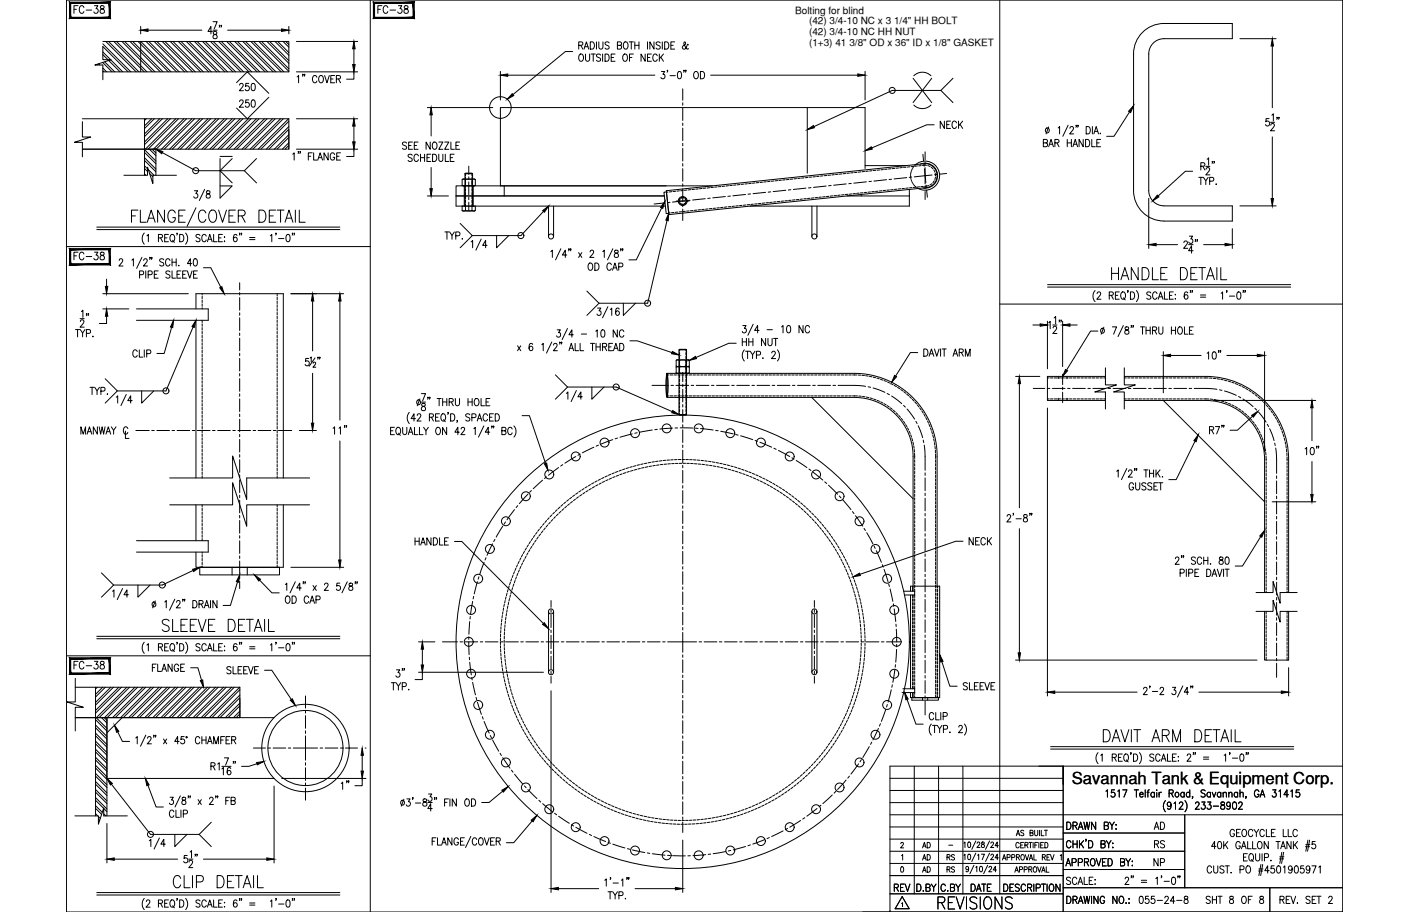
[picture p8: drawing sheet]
<svg xmlns="http://www.w3.org/2000/svg" width="432mm" height="279mm" viewBox="0 0 432 279" stroke-linecap="round" stroke-linejoin="round" font-family="sans-serif">
<defs><g id="words">
<g font-size="7.5">
<text x="48.7" y="194.7">SLEEVE DETAIL</text>
<text x="337.3" y="228.6">DAVIT ARM DETAIL</text>
<text x="286.5" y="279.8">REVISIONS</text>
</g>
<g font-size="7.1">
<text x="339.7" y="86.8">HANDLE DETAIL</text>
<text x="52.2" y="273">CLIP DETAIL</text>
</g>
<g font-size="5.7">
<text x="21.9" y="5.3">FC-38</text>
<text x="115" y="5.3">FC-38</text>
<text x="72.3" y="34.2">250</text>
<text x="21.9" y="80.8">FC-38</text>
<text x="369" y="111.1">10&quot;</text>
<text x="24" y="134.4">MANWAY C</text>
<text x="399" y="140.4">10&quot;</text>
<text x="296" y="168.3">NECK</text>
<text x="108.3" y="243.1" transform="rotate(-90 108.3 243.1)">1&quot;</text>
<text x="352.8" y="255.4">AD</text>
<text x="273" y="274.5">REV</text>
</g>
<g font-size="5.3">
<text x="72.3" y="28.9">250</text>
<text x="287.2" y="40.6">NECK</text>
<text x="126.3" y="168.3">HANDLE</text>
<text x="21.9" y="206">FC-38</text>
<text x="376.1" y="257.5">GEOCYCLE LLC</text>
<text x="352.8" y="261.1">RS</text>
<text x="352.8" y="266.3">NP</text>
<text x="348.2" y="278">055-24-8</text>
<text x="368.7" y="278">SHT 8 OF 8</text>
</g>
<text font-size="5.1" x="328.5" y="240.3">Savannah Tank &amp; Equipment Corp.</text>
<g font-size="4.9">
<text x="281.9" y="261.1">AD</text>
<text x="281.9" y="268.5">AD</text>
<text x="289.3" y="268.5">RS</text>
</g>
<g font-size="4.4">
<text x="281.9" y="264.6">AD</text>
<text x="289.3" y="264.6">RS</text>
</g>
<g font-size="3.1">
<text x="243.7" y="4.2">Bolting for blind</text>
<text x="247.9" y="10.7">(42) 3/4-10 NC HH NUT</text>
<text x="247.9" y="7.4">(42) 3/4-10 NC x 3 1/4&quot; HH BOLT</text>
<text x="247.9" y="13.9">(1+3) 41 3/8&quot; OD x 36&quot; ID x 1/8&quot; GASKET</text>
</g>
<text font-size="2.6" x="290" y="260">-</text>
</g></defs>
<!-- layer: 0 -->
<g fill="none" stroke="#000" stroke-width=".31">
<path d="M20.4 0h391.1v279.4h-391.1zM113.5 0v279.4M306.4 0v273.8M20.4 75.5h93.1M306.4 93.2h105.1M20.4 200.9h93.1M272.7 238.4h53.1M280.2 234.7v39.1M287.6 234.7v39.1M295.1 234.7v39.1M325.8 234.7v44.7M411.5 234.7h-138.8v44.7"/>
<path d="M272.7 242.2h53.1M272.7 245.9h53.1M272.7 253.3h53.1M272.7 257.1h53.1M272.7 249.6h138.8M325.8 255.2h37.3M363.1 249.6v22.4M264.4 279.4h147.1M272.7 264.5h53.1M272.7 260.8h90.4M272.7 268.2h53.1M272.7 273.8h53.1"/>
<path d="M325.8 272h85.7M325.8 266.4h37.3"/>
</g>
<!-- layer: HANDLE -->
<g fill="none" stroke="#000" stroke-width=".31">
<path d="M347.4 58.4v-41.9a9.3 9.3 0 0 1 9.3-9.3h21v4.7h-21a4.6 4.6 0 0 0-4.7 4.6v41.9M347.4 58.4a9.3 9.3 0 0 0 9.3 9.3h21v-4.6h-21a4.7 4.7 0 0 1-4.7-4.7M168.1 63.1v9.4M169.7 63.1v9.4M248.8 63.1v9.4M250.4 63.1v9.4M168.1 187.3v18.7M169.7 187.3v18.7M248.8 187.3v18.7M250.4 187.3v18.7"/>
<circle cx="168.9" cy="72.4" r=".77"/>
<circle cx="249.6" cy="72.4" r=".77"/>
<circle cx="168.9" cy="187.3" r=".77"/>
<circle cx="249.6" cy="187.3" r=".77"/>
<circle cx="168.9" cy="205.9" r=".77"/>
<circle cx="249.6" cy="205.9" r=".77"/>
</g>
<!-- layer: 212 SCH 40 -->
<g fill="none" stroke="#000" stroke-width=".31">
<path d="M279.1 53.4v.4M279.1 54v.4M279.1 54.6l.1 .3M279.2 52.9l-.1 .3M279.3 55.1l.1 .4M279.3 52.3l-.1 .4M279.5 55.7l.1 .3M279.6 51.8l-.2 .3M279.7 56.2l.3 .3M279.9 51.3l-.2 .3M280.1 56.7l.2 .3M280.2 50.8l-.2 .3"/>
<path d="M280.5 57.1l.3 .2M280.6 50.4a4.5 4.5 0 0 1 7.3 3 4.5 4.5 0 0 1-6.5 4.3M280.7 50.4l-.3 .3M280.9 57.5l.4 .2M282.1 50.2a3.8 3.8 0 0 1 5.2 3.2 3.8 3.8 0 0 1-4.5 4.2M60 94.6v-4.6h26.8v56.4M60 98.1v48.3M62 90v.4M62 90.8v.7M62 91.9v.8M62 93.1v.8M62 94.3v.3"/>
<path d="M62 98.1v.7M62 99.2v.8M84.9 90v.7M84.9 91v.8M84.9 92.2v.8M84.9 93.4v.7M84.9 94.5v.8M84.9 95.7v.8M84.9 96.9v.7M84.9 98v.8M84.9 99.2v.8M62 100.4v.7"/>
<path d="M62 101.5v.8M62 102.7v.8M62 103.8v.8M62 105v.8M62 106.2v.8M62 107.3v.8M62 108.5v.8M62 109.7v.7M62 110.8v.8M62 112v.8M62 113.2v.7M62 114.3v.8"/>
<path d="M62 115.5v.8M62 116.6v.8M62 117.8v.8M62 119v.8M84.9 100.4v.7M84.9 101.5v.8M84.9 102.7v.8M84.9 103.8v.8M84.9 105v.8M84.9 106.2v.8M84.9 107.3v.8M84.9 108.5v.8"/>
<path d="M84.9 109.7v.7M84.9 110.8v.8M84.9 112v.8M84.9 113.2v.7M84.9 114.3v.8M84.9 115.5v.8M84.9 116.6v.8M84.9 117.8v.8M84.9 119v.8M62 120.1v.8M62 121.3v.8M62 122.5v.8"/>
<path d="M62 123.6v.8M62 124.8v.8M62 126v.7M62 127.1v.8M62 128.3v.8M62 129.5v.7M62 130.6v.8M62 131.8v.8M62 132.9v.8M62 134.1v.8M62 135.3v.8M62 136.4v.8"/>
<path d="M62 137.6v.8M62 138.8v.8M62 139.9v.8M84.9 120.1v.8M84.9 121.3v.8M84.9 122.5v.8M84.9 123.6v.8M84.9 124.8v.8M84.9 126v.7M84.9 127.1v.8M84.9 128.3v.8M84.9 129.5v.7"/>
<path d="M84.9 130.6v.8M84.9 131.8v.8M84.9 132.9v.8M84.9 134.1v.8M84.9 135.3v.8M84.9 136.4v.8M84.9 137.6v.8M84.9 138.8v.8M84.9 139.9v.8M60 154.7v11M62 141.1v.8M62 142.3v.7"/>
<path d="M62 143.4v.8M62 144.6v.8M62 145.8v.6M62 154.7v.6M62 155.7v.8M62 156.8v.8M62 158v.8M62 159.2v.8M84.9 141.1v.8M84.9 142.3v.7M84.9 143.4v.8M84.9 144.6v.8"/>
<path d="M84.9 145.8v.6M84.9 154.7v.6M84.9 155.7v.8M84.9 156.8v.8M84.9 158v.8M84.9 159.2v.8M86.8 154.7v19.1h-26.8v-4.7M62 160.3v.8M62 161.5v.8M62 162.7v.7M62 163.8v.8M62 165v.7"/>
<path d="M62 169.1v.4M62 169.9v.8M62 171.1v.8M62 172.2v.8M62 173.4v.4M84.9 160.3v.8M84.9 161.5v.8M84.9 162.7v.7M84.9 163.8v.8M84.9 165v.8M84.9 166.2v.7M84.9 167.3v.8"/>
<path d="M84.9 168.5v.8M84.9 169.7v.7M84.9 170.8v.8M84.9 172v.8M84.9 173.1v.7M279.7 179.6v1.5M287.3 179.6v.5M279 181.1v-1.5h9v34.1h-9v-1.5M279 182.3v28.7M279.7 182.3v.8M279.7 183.5v.7M279.7 184.6v.8"/>
<path d="M279.7 185.8v.8M279.7 186.9v.8M279.7 188.1v.8M279.7 189.3v.8M279.7 190.4v.8M279.7 191.6v.8M279.7 192.8v.7M279.7 193.9v.8M279.7 195.1v.8M279.7 196.3v.7M279.7 197.4v.8M279.7 198.6v.8"/>
<path d="M279.7 199.7v.8M287.3 180.6v.7M287.3 181.7v.8M287.3 182.9v.7M287.3 184v.8M287.3 185.2v.8M287.3 186.4v.7M287.3 187.5v.8M287.3 188.7v.8M287.3 189.9v.7M287.3 191v.8M287.3 192.2v.8"/>
<path d="M287.3 193.4v.7M287.3 194.5v.8M287.3 195.7v.7M287.3 196.9v.7M287.3 198v.8M287.3 199.2v.7M279.7 200.9v.8M279.7 202.1v.8M279.7 203.2v.8M279.7 204.4v.8M279.7 205.6v.8M279.7 206.7v.8"/>
<path d="M279.7 207.9v.8M279.7 209.1v.7M279.7 210.2v.8M279.7 212.2v1.5M287.3 200.3v.8M287.3 201.5v.8M287.3 202.7v.7M287.3 203.8v.8M287.3 205v.8M287.3 206.2v.7M287.3 207.3v.8M287.3 208.5v.8"/>
<path d="M287.3 209.7v.7M287.3 210.8v.8M287.3 212v.7M287.3 213.1v.6"/>
<circle cx="93.6" cy="229.2" r="13.4"/>
<circle cx="93.6" cy="229.2" r="11.5"/>
</g>
<!-- layer: CENTER -->
<g fill="none" stroke="#000" stroke-width=".31">
<path d="M209.2 27.2v3.5M209.2 31.5v.8M209.2 33v3.9M209.2 37.7v.8M209.2 39.2v3.9M143.7 50.9v2.5M143.7 54.2v.8M143.7 55.8v3.8M209.2 43.9v.8M209.2 45.4v3.9M209.2 50.1v.8M209.2 51.7v3.8"/>
<path d="M209.2 56.3v.8M209.2 57.9v3.8M228.5 59.6l-3.9 .4M230 59.4l-.8 .1M234.6 58.9l-3.8 .4M236.2 58.8l-.8 .1M240.8 58.3l-3.8 .4M242.4 58.1l-.8 .1M247 57.6l-3.9 .4M248.5 57.5l-.7 .1M253.2 57l-3.9 .4M254.7 56.8l-.8 .1"/>
<path d="M259.3 56.3l-3.8 .4M260.9 56.2l-.8 .1M265.5 55.7l-3.8 .4M267.1 55.5l-.8 .1M271.7 55.1l-3.9 .4M273.2 54.9l-.7 .1M277.9 54.4l-3.9 .4M279.4 54.3h-.8M282.8 47.3l.2 2.1M283.1 50.2l.1 .7M283.3 51.7l.2 2.1M283.5 46.5v2.5"/>
<path d="M283.5 49.8v.8M283.5 51.4v4.9M283.5 57.1v.8M283.5 58.7v2.4M283.5 53.8l-3.3 .4M283.5 53.8l.2 2.2M283.8 56.7l.1 .8M284 58.3l.2 2.1M285.6 53.6l-2.1 .2M287.2 53.4l-.8 .1M290.1 53.1l-2.1 .3M143.7 60.4v.8"/>
<path d="M143.7 62v2.5M203.8 62.2l-3.4 .3M205.3 62l-.8 .1M207.2 61.6h4M209.2 62.5v.8M209.2 64.1v3.5M210 61.5l-3.9 .4M211.5 61.4h-.8M216.1 60.9l-3.8 .4M217.7 60.7l-.8 .1M222.3 60.2l-3.9 .4M223.8 60.1l-.7 .1"/>
<path d="M73.4 86.6v2.2M73.4 89.6v.8M73.4 91.2v3.8M73.4 95.8v.8M73.4 97.4v3.9M73.4 102v.8M73.4 103.6v3.9M73.4 108.2v.8M73.4 109.8v3.9M73.4 114.4v.8M73.4 116v3.9M199.8 118.1h5"/>
<path d="M205.6 118.1h.8M207.2 118.1h3.9M209.2 114.1v2.8M209.2 117.7v.8M209.2 119.3v3.8M211.8 118.1h.8M213.4 118.1h3.9M218 118.1h.8M219.6 118.1h3.9M224.2 118.1h.8M225.8 118.1h3.9M230.4 118.1h.8"/>
<path d="M232 118.1h3.9M236.6 118.1h.8M238.2 118.1h3.9M242.9 118.1h.7M244.4 118.1h3.9M249.1 118.1h.8M250.6 118.1h3.9M255.3 118.1h.8M256.8 118.1a37.6 37.6 0 0 1 8.5 .3M266 118.5l.8 .2M267.6 118.9l3.6 1.3M316.7 119h3.5"/>
<path d="M321 119h.7M322.5 119h3.9M325.6 114.6v3.2M325.6 118.6v.8M327.2 119h.7M328.7 119h3.9M333.4 119h.8M334.9 119h3.9M339.6 119h.8M341.1 119h3.9M345.8 119h.8M347.3 119h3.9"/>
<path d="M352 119h.8M353.5 119h3.9M358.2 119h.8M359.7 119h3.9M364.4 119h.8M366 119l7 .3M373.7 119.4l.8 .2M375.2 119.8l3.7 1.3M41.6 131.9h4.1M46.5 131.9h.8M48.1 131.9h3.8M52.7 131.9h.8"/>
<path d="M54.3 131.9h3.8M58.9 131.9h.8M60.5 131.9h3.9M65.1 131.9h.8M66.7 131.9h3.9M71.4 131.9h.7M72.9 131.9h3.9M73.4 120.7v.7M73.4 122.2v3.9M73.4 126.9v.7M73.4 128.4v3.9M73.4 133.1v.7"/>
<path d="M73.4 134.6v3.9M73.4 139.3v.8M77.6 131.9h.7M79.1 131.9h3.9M83.8 131.9h.7M85.3 131.9h4.1M176.4 139.9l-3.3 2M177.8 139.1l-.7 .4M182 137l-3.5 1.7M183.4 136.4l-.7 .3M187.8 134.7l-3.7 1.4M189.3 134.2l-.8 .2"/>
<path d="M193.8 132.9l-3.8 1.1M195.3 132.6l-.8 .1M199.9 131.7l-3.9 .7M201.4 131.5l-.7 .1M206.1 131.1l-3.9 .3M207.7 131.1h-.8M208.4 131.1h3.9M209.2 123.9v.8M209.2 125.5v3.8M209.2 130.1v.8M209.2 131.7v3.9M209.2 136.3v.8"/>
<path d="M209.2 137.9v3.9M213.1 131.2l.8 .1M214.7 131.3l3.8 .4M219.3 131.9l.8 .1M220.9 132.1l3.8 .8M225.4 133.1l.8 .2M226.9 133.5l3.8 1.2M231.4 134.9l.7 .3M232.9 135.5l3.6 1.5M237.2 137.3l.7 .4M238.6 138l3.4 1.9M271.9 120.5l.7 .4"/>
<path d="M273.2 121.3l3.1 2.4M276.9 124.2l.6 .5M278 125.3l2.3 3.1M280.7 129.1l.4 .7M281.4 130.5l1.3 3.6M282.9 134.8l.2 .8M283.2 136.4l.3 2.1v5.6M325.6 120.2v3.2M379.6 121.5l.6 .4M380.9 122.2l3.1 2.4M384.6 125.1l.5 .5M385.7 126.2l2.3 3.1"/>
<path d="M388.4 130l.3 .7M389.1 131.4l1.3 3.6M390.7 135.7l.1 .8M390.9 137.3l.3 2.1v5.6M73.4 140.8v3.9M73.4 145.5v.8M73.4 147v3.9M73.4 151.7v.8M73.4 153.2v3.9M73.4 157.9v.8M73.4 159.4v3.9M154.9 159.9l-.4 .6"/>
<path d="M157.7 156.1l-2.3 3.2M158.7 154.9l-.5 .6M161.8 151.4l-2.6 2.9M162.9 150.3l-.6 .5M166.3 147.1l-2.9 2.6M167.5 146.1l-.6 .5M171.2 143.2l-3.1 2.4M172.5 142.3l-.7 .5M209.2 142.6v.7M209.2 144.1v3.9M209.2 148.8v.7M209.2 150.3v3.9"/>
<path d="M209.2 155v.7M209.2 156.5v3.9M242.7 140.3l.7 .4M244 141.1l3.3 2.1M247.9 143.7l.6 .4M249.1 144.6l3.1 2.5M252.8 147.6l.5 .5M253.9 148.7l2.8 2.7M257.2 152l.5 .5M258.3 153.1l2.5 3M261.2 156.7l.5 .7M262.2 158l2.2 3.2"/>
<path d="M283.5 144.9v.7M283.5 146.4v3.9M283.5 151.1v.7M283.5 152.6v3.9M283.5 157.3v.8M283.5 158.8v3.9M391.2 145.8v.8M391.2 147.3v3.9M391.2 152v.8M391.2 153.6v3.8M391.2 158.2v.8M391.2 159.8v3.8"/>
<path d="M73.4 164.1v.8M73.4 165.7v3.8M73.4 170.3v.8M73.4 171.9v3.8M73.4 176.5v.8M73.4 178.1v2.2M146.3 178.2l-1 3.7M146.8 176.7l-.3 .7M148.4 172.3l-1.4 3.7M148.9 170.8l-.2 .8M150.9 166.6l-1.7 3.5M151.7 165.2l-.4 .7"/>
<path d="M154.1 161.2l-2 3.3M209.2 161.2v.7M209.2 162.7v3.9M209.2 167.4v.7M209.2 168.9v3.9M209.2 173.6v.8M209.2 175.1v3.9M209.2 179.8v.8M264.8 161.9l.4 .6M265.6 163.2l1.9 3.4M267.9 167.3l.3 .7M268.5 168.7l1.6 3.6"/>
<path d="M270.4 173l.3 .7M270.9 174.5l1.2 3.7M272.4 178.9l.2 .8M283.5 163.5v.8M283.5 165v3.9M283.5 169.7v.8M283.5 171.3v3.8M283.5 175.9v.8M283.5 177.5v3.8M391.2 164.4v.8M391.2 166v3.9M391.2 170.6v.8"/>
<path d="M391.2 172.2v3.9M391.2 176.8v.8M391.2 178.4v3.9M135.6 196.6h4.6M141 196.6h.8M142.5 196.6h3.9M143.7 196.7l.1 3.9M143.7 195.1v.8M144 190.4l-.3 3.9M144.1 188.9l-.1 .8M144.8 184.3l-.6 3.8M145.2 182.7l-.2 .8"/>
<path d="M147.2 196.6h.8M148.7 196.6h3.9M153.4 196.6h.8M154.9 196.6h3.9M159.6 196.6h.8M161.2 196.6h3.8M165.8 196.6h.8M167.4 196.6h3.8M168.9 184v2.1M168.9 186.8v.8M168.9 188.4v3.9M168.9 193v.8"/>
<path d="M168.9 194.6v4.1M168.9 199.5v.8M172 196.6h.8M173.6 196.6h3.9M178.2 196.6h.8M179.8 196.6h3.9M184.4 196.6h.8M186 196.6h3.9M190.6 196.6h.8M192.2 196.6h3.9M196.9 196.6h.7M198.4 196.6h3.9"/>
<path d="M203.1 196.6h.7M204.6 196.6h8.9M209.2 181.4v3.8M209.2 186v.8M209.2 187.6v3.8M209.2 192.2v.8M209.2 193.8v6M214.2 196.6h.8M215.8 196.6h3.9M220.5 196.6h.7M222 196.6h3.9M226.7 196.6h.7"/>
<path d="M228.2 196.6h3.9M232.9 196.6h.8M234.4 196.6h3.9M239.1 196.6h.8M240.6 196.6h3.9M245.3 196.6h.8M246.8 196.6h3.9M249.6 184v2.1M249.6 186.8v.8M249.6 188.4v3.9M249.6 193v.8M249.6 194.6v4.1"/>
<path d="M249.6 199.5v.8M251.5 196.6h.8M253 196.6h3.9M257.7 196.6h.8M259.3 196.6h3.8M263.9 196.6h.8M265.5 196.6h3.8M270.1 196.6h.8M271.7 196.6h4.2M272.8 180.4l.8 3.8M273.8 185l.1 .8M274 186.5l.5 3.9"/>
<path d="M274.6 191.2v.8M274.7 192.7l.1 3.9M274.8 199l-.3 3.9M274.8 197.4v.8M283.5 182.1v.8M283.5 183.7v3.9M283.5 188.3v.8M283.5 189.9v3.9M283.5 194.5v.8M283.5 196.1v3.9M391.2 183v.8M391.2 184.6v3.9"/>
<path d="M391.2 189.3v.7M391.2 190.8v3.9M391.2 195.5v.7M391.2 197v3.9M93.6 213.2v3.7M93.6 217.7v.8M93.6 219.2v3.9M143.8 201.3l.1 .8M144 202.9l.4 3.9M144.6 207.5l.1 .8M144.8 209.1l.9 3.8M145.9 213.6l.2 .8"/>
<path d="M146.3 215.1l1.2 3.7M147.8 219.6l.3 .7M168.9 201v3.9M168.9 205.7v.8M168.9 207.2v2.1M209.2 200.6v.8M209.2 202.2v3.9M209.2 206.8v.8M209.2 208.4v3.9M209.2 213v.8M209.2 214.6v3.9M209.2 219.2v.8"/>
<path d="M249.6 201v3.9M249.6 205.7v.8M249.6 207.2v2.1M271.5 217.3l-1.4 3.7M271.9 215.8l-.2 .8M273.1 211.3l-.9 3.8M273.5 209.8l-.2 .8M274.2 205.2l-.6 3.8M274.4 203.6l-.1 .8M283.5 200.7v.8M283.5 202.3v3.9M283.5 206.9v.8"/>
<path d="M283.5 208.5v3.9M283.5 213.2v.7M283.5 214.7v4.3M391.2 201.7v.7M391.2 203.2v4.3M77.6 229.2h3.8M82.1 229.2h.8M83.7 229.2h3.9M88.3 229.2h.8M89.9 229.2h7.4M93.6 223.9v.8M93.6 225.4v7.5"/>
<path d="M93.6 233.7v.7M93.6 235.2v3.9M93.6 239.9v.7M98.1 229.2h.8M99.7 229.2h3.8M104.3 229.2h.8M105.9 229.2h3.7M148.4 221l1.5 3.6M150.2 225.3l.4 .7M151 226.7l1.8 3.4M153.2 230.8l.4 .7M154.1 232.1l2.2 3.2"/>
<path d="M156.7 235.9l.5 .7M157.7 237.2l2.5 3M209.2 220.8v3.9M209.2 225.4v.8M209.2 227v3.9M209.2 231.7v.7M209.2 233.2v3.9M209.2 237.9v.8M209.2 239.4v3.9M259.3 239l-2.6 2.9M260.3 237.8l-.5 .6M263.1 234l-2.3 3.2"/>
<path d="M264 232.7l-.5 .7M266.4 228.7l-2 3.4M267.2 227.4l-.4 .6M269.2 223.2l-1.7 3.5M269.8 221.7l-.3 .7M93.6 241.4v3.7M160.7 240.8l.5 .5M161.8 241.9l2.7 2.7M165.1 245.2l.6 .5M166.3 246.2l3 2.5M169.9 249.2l.7 .4M171.2 250.1l3.3 2.1"/>
<path d="M175.1 252.6l.7 .4M176.5 253.4l3.4 1.9M180.6 255.6l.7 .4M182 256.3l3.6 1.5M186.3 258.1l.8 .3M187.8 258.6l3.7 1.2M192.3 260l.7 .2M209.2 244.1v.8M209.2 245.6v3.9M209.2 250.3v.8M209.2 251.8v3.2M228.5 259.3l-3.8 1.1"/>
<path d="M230 258.8l-.8 .3M234.3 257.2l-3.6 1.4M235.8 256.6l-.7 .3M240 254.6l-3.5 1.7M241.3 253.8l-.6 .4M245.3 251.4l-3.3 2M246.6 250.5l-.6 .4M250.4 247.7l-3.1 2.3M251.6 246.7l-.6 .5M255.1 243.5l-2.9 2.7M256.2 242.4l-.6 .6M193.8 260.4l3.8 .8"/>
<path d="M198.4 261.3l.7 .2M199.9 261.6l3.9 .4M204.6 262l.7 .1M206.1 262.1l3.9 .1M211.6 262.2h-.8M216.3 261.8l-3.9 .3M217.8 261.7h-.8M222.4 260.9l-3.8 .6M223.9 260.5l-.7 .2"/>
</g>
<!-- layer: DIM -->
<g fill="none" stroke="#000" stroke-width=".31">
<path d="M31.5 14.2v4.1h2.6l-5 1.6h2.4v4.5M43.1 8.1v2.3M45.4 9.2h16.5M65.1 9.6h-1.4l.9-1.5v2.3M65.3 6.6h1.2l-.9 2.3M65.3 9.2h1.2M65.4 9.7v.7a.89 .89 0 0 1 1 .4 .89 .89 0 0 1 0 .9 .72 .72 0 0 1-1.2-.4 .72 .72 0 0 1 1-.8l.2-.6a.66 .66 0 0 0-1-.2zM67.4 7.8h-.2h.2l-.2 .5M67.9 7.8h-.2h.2l-.2 .5M69.8 9.2h16.5M88.5 8.1v2.3M90.8 12.7h18.8"/>
<path d="M108.5 14.9v4.9M175.5 15.8h-2.2l-16.1 13.2M177.4 13.9l1-.1 .1-.8-1.1-.2v2.2M177.7 16.7l.2-.1a1.13 1.13 0 0 1 .9 1.1 1.13 1.13 0 0 1-.9 1.1 1.41 1.41 0 0 1-.2-2.1zM178 13.9l.6 1.1M179 15l.7-2.2 .7 2.2M179.3 14.3h.9M179.4 16.6v1.5l.6 .7 .6-.3 .1-1.9M180.9 12.8a1.13 1.13 0 0 1 1.3 1.1 1.13 1.13 0 0 1-1.3 1.1zM181.2 16.6h1.2M181.8 16.6v2.2M182.8 12.8v2.2"/>
<path d="M183.5 12.8v1.6l.5 .6 .7-.3 .1-1.9M184 16.9l-.4-.3-.8 .3 .2 .5 .9 .4 .1 .3v.4l-.4 .3-.8-.3M184.7 16.6v2.2M185.4 16.6a1.12 1.12 0 0 1 1.3 1.1 1.12 1.12 0 0 1-1.3 1.1zM186.7 13.1l-.5-.3-.8 .3 .2 .6 .9 .4 .2 .3v.3l-.5 .3-.8-.3M187.3 17.6h.7M188.5 16.6h-1.2v2.2h1.2M189.2 13.9l1.1-.1 .1-.8-1.2-.2v2.2l1.2-.2 .1-.5-.5-.4M191.2 16.7l.2-.1a1.13 1.13 0 0 1 .9 1.1 1.13 1.13 0 0 1-.9 1.1 1.41 1.41 0 0 1-.2-2.1zM191.4 12.9l.2-.1a1.13 1.13 0 0 1 .9 1.1 1.13 1.13 0 0 1-.9 1.1 1.43 1.43 0 0 1-.2-2.1zM192.8 12.8h1.3M192.9 17.6h.8"/>
<path d="M193.5 12.8v2.2M194.1 16.6h-1.2v2.2M194.5 12.8v2.2M194.5 13.9h1.3M195.8 12.8v2.2M197.7 16.6v2.2l-1.3-2.2v2.2M198.4 12.8v2.2M198.4 17.6h.8M199.6 16.6h-1.2v2.2h1.2M200.4 12.8v2.2l-1.2-2.2v2.2M201.4 17.1a.7 .7 0 0 0-.8-.5 .7 .7 0 0 0-.5 .8v.5a.7 .7 0 0 0 .5 .9 .7 .7 0 0 0 .8-.6M202.1 16.6v2.2"/>
<path d="M202.3 13.1l-.4-.3-.8 .3v.5l1.2 .8v.3l-.4 .3-.8-.3M202.5 17.5l.8 1.3M203 12.8v2.2M203.3 16.6l-1.2 1.4M203.7 12.8a1.13 1.13 0 0 1 1.3 1.1 1.13 1.13 0 0 1-1.3 1.1zM205.6 13.9h.7M206.8 12.8h-1.2v2.2h1.2M210.9 13.8l-.2-.2-.9 1.4h-.3l-.4-.4 .2-.5 .7-.5 .1-.5-.3-.3-.2 .3 .1 .6 .8 1.2 .3 .1 .1-.2M380 11.9h11.1M389.9 14.1v18.9M25.3 37.3v4.7h2.5l-5 1.6h2.5v4.4M72.5 25.3l3.3-3.3 6.6 6.6"/>
<path d="M82.4 29.8l-6.6 6.6-3.3-3.3M90.8 22h18.8M90.8 36.4h18.8M91.1 23.6l.4-.5v2.3M92.9 22.8h-.2h.2l-.2 .5M93.4 22.8h-.2h.2l-.2 .5M97.1 23.7a.7 .7 0 0 0-.8-.6 .7 .7 0 0 0-.5 .9v.5a.7 .7 0 0 0 .5 .9 .7 .7 0 0 0 .8-.6M98 23.2l.2-.1a1.13 1.13 0 0 1 .9 1.1 1.13 1.13 0 0 1-.9 1.2 1.41 1.41 0 0 1-.2-2.2zM99.5 23.1l.7 2.3 .7-2.3M101.4 24.2h.7M102.6 23.1h-1.2v2.3h1.2M103.1 24.2l1.1-.1 .1-.8-1.2-.2v2.3"/>
<path d="M103.7 24.2l.7 1.2M108.5 22v2.3h-2.3M108.5 38.6v4.9M131 33h20M132.1 35.2v6.5M153.4 21.9v8.7M155.6 23h45.1M202.7 21.9h1l-.5 .9a.67 .67 0 0 1 .5 1 .67 .67 0 0 1-1.2-.1M204.6 21.6h-.2h.2l-.2 .5M205.3 23.2h1.7M207.9 22l.4-.1a1.38 1.38 0 0 1 0 2.2h-.1a1.56 1.56 0 0 1-.3-2.1zM209.7 21.6h-.2h.2l-.2 .5"/>
<path d="M210.2 21.6h-.2h.2l-.2 .5M212.9 22l.2-.1a1.13 1.13 0 0 1 .9 1.1 1.13 1.13 0 0 1-.9 1.1 1.41 1.41 0 0 1-.2-2.1zM214.7 21.9a1.13 1.13 0 0 1 1.3 1.1 1.13 1.13 0 0 1-1.3 1.1zM217.8 23h45.1M265.1 21.9v8.7M279.8 24l5.7 7.4M280 32.2a3.7 3.7 0 0 0 5.3 0M280 23.2a3.7 3.7 0 0 1 5.3 0M285.5 24l-5.7 7.4M286.3 38.2h-2.3l-16.8 7.1M288.3 27.7h-14.9l-24 11.1M288.3 27.7l3.8 3.7"/>
<path d="M292.1 24l-3.8 3.7M321.4 38.9l-.8 2.1M324.3 39.2l.4-.4v2.2M327.3 38.4l-1.6 3.4M327.9 39.3l.4-.5 .5 .1 .2 .3-.3 .7-.9 1.1h1.3M329.9 38.5h-.2h.2l-.2 .5M330.4 38.5h-.2h.2l-.2 .5M332.9 38.8a1.13 1.13 0 0 1 1.3 1.1 1.13 1.13 0 0 1-1.3 1.1zM334.8 38.8v2.2M346.2 34.3l-4.8 7.5h-2.2M388.9 36.3h-.9l-.1 1a.69 .69 0 0 1 1 0 .69 .69 0 0 1-.1 1 .69 .69 0 0 1-1-.1M389.4 37.5h1.2"/>
<path d="M389.4 38.4l.4-.6h.4l.3 .5-.2 .7-.9 1.1h1.2M389.8 35.3l.4-.4v2.2M391.4 36h-.1h.1l-.1 .6M392 36h-.2h.2l-.2 .6M38 53.7h7.2v-2.5l1.6 5v-2.5h7.3M49.7 46.8l10.3 5.5h14.9M59.6 58.4h1l-.6 .9a.68 .68 0 0 1 .6 1.1 .68 .68 0 0 1-1.2-.1M62.7 58l-1.6 3.4M63.4 58.5v.7a.89 .89 0 0 1 .9 .4 .89 .89 0 0 1 0 1 .72 .72 0 0 1-1.2-.5 .72 .72 0 0 1 1-.8l.2-.5a.64 .64 0 0 0-.9-.3zM67.4 48.6v12.1l3.8-3.7h-3.8M67.4 47.9h3.8M71.2 48.6l-3.8 3.7 3.8 3.7"/>
<path d="M74.9 52.3l3.7 3.7M78.6 48.6l-3.7 3.7M89.7 47.2l.4-.4v2.2M90.8 45.7h18.8M91.5 46.5h-.2h.2l-.2 .5M92.1 46.5h-.2h.2l-.2 .5M94.5 47.9h.7M95.7 46.8h-1.2v2.2M96.1 46.8v2.2h1.1M97.4 49l.7-2.2 .7 2.2M97.7 48.3h.9M100.6 46.8v2.2l-1.3-2.2v2.2"/>
<path d="M102.6 47.3a.7 .7 0 0 0-.9-.5 .7 .7 0 0 0-.5 .9v.5a.7 .7 0 0 0 .7 .9 .7 .7 0 0 0 .7-.9h-.5M103.2 47.9h.7M104.4 46.8h-1.2v2.2h1.2M108.5 45.7v2.2h-2.3M124.6 43.8l-.5-.3-.6 .1-.1 .7 1 .5 .2 .6-.5 .3-.8-.3M125.2 44.6h.8M126.3 47.6l-.4-.4-.8 .4v.4l1.2 .8v.3l-.4 .4-.8-.4M126.4 43.5h-1.2v2.2h1.2M127 44.6h.7M128.1 43.5h-1.1v2.2h1.1M128.2 47.8a.7 .7 0 0 0-.8-.6 .7 .7 0 0 0-.5 .9v.5a.7 .7 0 0 0 .5 .9 .7 .7 0 0 0 .8-.6M128.9 47.2v2.3"/>
<path d="M128.9 48.3h1.2M130.1 47.2v2.3M130.9 48.3h.7M131.8 43.5v2.2l-1.2-2.2v2.2M132 47.2h-1.1v2.3h1.1M132.1 51.3v6.5M132.6 47.2a1.13 1.13 0 0 1 1.3 1.2 1.13 1.13 0 0 1-1.3 1.1zM132.8 43.6l.2-.1a1.13 1.13 0 0 1 1 1.1 1.13 1.13 0 0 1-1 1.1 1.43 1.43 0 0 1-.2-2.1zM134.5 43.5h1.2l-1.2 2.2h1.2M134.5 47.2v1.6a.62 .62 0 0 0 .6 .7 .62 .62 0 0 0 .6-.7v-1.6M136.3 43.5h1.2l-1.2 2.2h1.2M136.5 47.2v2.3h1"/>
<path d="M138 48.3h.7M138.2 43.5v2.2h1.1M139.2 47.2h-1.2v2.3h1.2M139.7 44.6h.7M140.9 43.5h-1.2v2.2h1.2M319.7 43.8l1.1-.1 .1-.8-1.2-.2v2.3l1.2-.3 .1-.5-.4-.4M321.4 45l.7-2.3 .7 2.3M321.6 44.2h1M323.3 43.8l1.1-.1 .1-.4-.1-.5-1.1-.1v2.3M323.9 43.8l.6 1.2M327.1 42.7v2.3M327.1 43.8h1.2"/>
<path d="M328.3 42.7v2.3M328.8 45l.7-2.3 .7 2.3M329.1 44.2h.9M332 42.7v2.3l-1.3-2.3v2.3M332.7 42.7a1.13 1.13 0 0 1 1.3 1.1 1.13 1.13 0 0 1-1.3 1.2zM334.6 42.7v2.3h1.1M335.2 41l.7-2.2 .8 2.2M335.5 40.3h.9M336.1 43.8h.7M337.2 40.8v.2zM337.3 42.7h-1.2v2.3h1.2M365.5 52.5h-2.2l-8.4 7.5"/>
<path d="M367.4 54.3h1.2M368 50.9l1.1-.1 .2-.3-.2-.5-1.1-.2v2.3M368 54.3v2.3M368.6 50.9l.7 1.2M368.8 54.3l.7 1.1v1.2M369.5 51h1.3M369.6 51.9l.4-.5h.4l.3 .4-.3 .7-.9 1.1h1.3M369.9 48.8l.5-.4v2.2M370.2 54.3l-.7 1.1M370.7 55.5l1.1-.1 .2-.3-.2-.7-1.1-.1v2.3M371.6 49.5h-.2h.2l-.2 .6M372.2 49.5h-.2h.2l-.2 .6"/>
<path d="M372.6 56.5h.2zM389.9 41.9v18.9M29.7 70.3h74.5M29.7 69.6h74.5M36.5 79.8l.4-.5h.4l.3 .4-.3 .7-.9 1.1h1.3M40.3 66.1h1.2M40.4 79.7l.5-.4v2.2M42.3 64.4h-2v3.7M43 64.4v3.7h1.8M43.5 78.8l-1.6 3.4M44 79.8l.4-.5h.4l.3 .4-.2 .7-1 1.1h1.3M44.2 71.4a2.57 2.57 0 0 0 0 3.4"/>
<path d="M45 72.2l.5-.4v2.3M45.1 68.1l1.2-3.7 1.2 3.7M45.6 66.8h1.5M46 79h-.2h.2l-.2 .5M46.6 79h-.2h.2l-.2 .5M48.6 72.9l1-.1 .2-.3-.2-.6-1-.1v2.3M49.2 72.9l.6 1.2M50.2 79.6l-.5-.3-.8 .3 .2 .5 1 .5-.1 .8-.6 .1-.5-.3M50.4 64.4v3.7l-2.1-3.7v3.7M50.5 72.9h.7M51.6 71.8h-1.1v2.3h1.1M52.1 79.8a.7 .7 0 0 0-.8-.5 .7 .7 0 0 0-.6 .8v.5a.7 .7 0 0 0 .6 .9 .7 .7 0 0 0 .8-.5"/>
<path d="M52.5 71.9l.1-.1a1.14 1.14 0 0 1 1 1.1 1.14 1.14 0 0 1-1 1.2 1.42 1.42 0 0 1-.1-2.2zM52.7 79.3v2.2M52.9 73.6l.5 .7M53.7 65.3a1.16 1.16 0 0 0-1.4-.9 1.16 1.16 0 0 0-.8 1.4 1.64 1.64 0 0 0 1.5 2.3 1.26 1.26 0 0 0 .7-1.4h-.7M54 79.3v2.2M54.3 71.5h-.1h.1l-.1 .5M54.8 66.1h1.2M55.1 71.8a1.13 1.13 0 0 1 1.3 1.1 1.13 1.13 0 0 1-1.3 1.2zM56.7 64.4h-1.9v3.7h1.9M56.9 71.4a2.57 2.57 0 0 1 0 3.4M59.5 79.4l.5-.1a1.42 1.42 0 0 1 0 2.2h-.2a1.56 1.56 0 0 1-.3-2.1zM60 63.6l-2.7 5.7"/>
<path d="M61.3 72.1l-.4-.3-.9 .3 .2 .6 1 .5 .1 .5a.72 .72 0 0 1-1.3 0M63.1 65.3a1.16 1.16 0 0 0-1.4-.9 1.16 1.16 0 0 0-.9 1.4 1.64 1.64 0 0 0 1.5 2.3l.8-.9M63.2 72.3a.7 .7 0 0 0-.8-.5 .7 .7 0 0 0-.6 .9v.5a.7 .7 0 0 0 .6 .9 .7 .7 0 0 0 .8-.6M63.6 74.1l.7-2.3 .7 2.3M63.8 73.3h.9M64.6 64.5l.3-.1a1.64 1.64 0 0 1 1.5 2.3l-.2 .5a1.06 1.06 0 0 1-1.6 .7 2.52 2.52 0 0 1 0-3.4zM65.5 71.8v2.3h1M67 64.4l1.2 3.7 1.2-3.7M67 72.9h.7M68.2 71.8h-1.2v2.3h1.2M68.8 72.6v.2zM68.8 73.8v.3z"/>
<path d="M70.2 66.1h1.2M72.1 64.4h-1.9v3.7h1.9M72.6 72.1l-.5-.3a1.29 1.29 0 0 0 .1 2.3 .64 .64 0 0 0 .6-.6 .64 .64 0 0 0-.6-.7 .64 .64 0 0 0-.7 .5M73 66.1h1.4a.9 .9 0 0 0 .8-.8 .9 .9 0 0 0-.8-.9h-1.4v3.7M73.5 71.5h-.2h.2l-.2 .5M74.1 71.5h-.2h.2l-.2 .5M74.1 66.1l1 2M76.5 72.8h1.6M76.5 73.4h1.6M79.4 64.4h1a2.12 2.12 0 0 1 0 3.7h-1zM82.5 66.1h1.2M82.8 72.2l.5-.4v2.3"/>
<path d="M84.5 64.4h-2v3.7h2M84.6 71.5h-.1h.1l-.1 .5M84.9 64.4h2.1M85.4 73.1h1.6M86 64.4v3.7M87.4 68.1l1.2-3.7 1.2 3.7M87.8 66.8h1.5M87.9 71.9l.4-.1a1.4 1.4 0 0 1 0 2.3h-.1a1.59 1.59 0 0 1-.3-2.2zM89.7 71.5h-.2h.2l-.2 .5M90.3 71.5h-.2h.2l-.2 .5M90.5 64.4v3.7M91.7 64.4v3.7h1.8"/>
<path d="M131 60h6.4M136.3 71.1h1.3M137 71.1v2.2M137.8 71.1l.7 1v1.2M139.2 71.1l-.7 1M139.7 72.2l1.1-.1 .1-.3-.1-.6-1.1-.1v2.2M141 68.5l3.7 3.7-3.7 3.7M141.7 73.1v.2zM144.4 74.1l.4-.4v2.2M147.5 73.2l-1.7 3.4M149.3 75.2h-1.4l.9-1.5v2.2M152.2 72.2v3.7l3.7-3.7"/>
<path d="M166.6 64.8l-7 7.4h-14.9M168.8 77.1l.5-.5v2.3M171.9 76.2l-1.6 3.4M173.7 78.1h-1.4l.9-1.5v2.3M174.4 76.3h-.2h.2l-.2 .6M175 76.3h-.2h.2l-.2 .6M177.3 77.4l1 1.5M178.3 77.4l-1 1.5M180.8 77.2l.4-.6h.4l.3 .5-.2 .7-1 1.1h1.3M184.7 77.1l.5-.5v2.3M187.8 76.2l-1.6 3.4M188.4 76.8v.6a.88 .88 0 0 1 1 .4 .88 .88 0 0 1-.1 1l-.2 .1a.72 .72 0 0 1-.9-.8 .72 .72 0 0 1 1-.6l.2-.5a.66 .66 0 0 0-1-.2z"/>
<path d="M190.3 76.3h-.1h.1l-.1 .6M190.9 76.3h-.2h.2l-.2 .6M202.8 63.7l-7.8 15.9h-2.3M204.4 67.5l-5.9 25.4h-14.9l-3.7 3.7M352 60.7v15.4M354.3 75h6.6M362.8 74.4l.4-.6 .5 .1 .2 .4-.3 .7-.9 1.1h1.3M364.3 75h1.3M364.5 72.3h1l-.6 .9a.67 .67 0 0 1 .6 1 .67 .67 0 0 1-1.2-.1M365.6 76.8h-1.3l.9-1.5v2.3M366.4 73.5h-.2h.2l-.2 .5M367 73.5h-.2h.2l-.2 .5"/>
<path d="M368.9 75h6.5M377.7 70.1v6M380 63.1h11.1M24.5 97.6h1.3M24.6 98.5l.4-.5 .5 .1 .2 .3-.3 .8-.9 1h1.3M25 95.4l.4-.4v2.2M26.6 96.2h-.2h.2l-.2 .5M27.2 96.2h-.2h.2l-.2 .5M31.5 90h26.2M31.5 94.6h8M32.7 96.9v2.2h-2.3M32.7 85.5v2.2"/>
<path d="M42.8 84.2l1.1-.1 .1-.4-.1-.6-1.1-.1v2.2M44.7 83v2.2M45.4 84.2l1.1-.1 .2-.4-.2-.6-1.1-.1v2.2M47.3 84.1h.7M48.5 83h-1.2v2.2h1.2M52.1 83.3l-.5-.3-.8 .3 .1 .4 1.2 .9v.3l-.5 .3-.8-.3M52.7 83v2.2h1.1M52.7 80.3h1.3M54.3 84.1h.7M54.8 81.3v.2zM55.4 83h-1.1v2.2h1.1M56 84.1h.7"/>
<path d="M57.2 83h-1.2v2.2h1.2M57.4 83l.7 2.2 .8-2.2M58.8 80.8h-1.4l.9-1.5v2.2M59.3 84.1h.7M60.5 83h-1.2v2.2h1.2M62.4 82h2.2l3.1 6M89.2 90h16.1M95.8 92.2v15.3M104.2 92.2v36.5M179.9 89.2l3.7 3.7M180.6 80.7l.1-.1a1.13 1.13 0 0 1 1 1.1 1.13 1.13 0 0 1-1 1.1 1.43 1.43 0 0 1-.1-2.1zM182.3 80.6a1.13 1.13 0 0 1 1.3 1.1 1.13 1.13 0 0 1-1.3 1.1z"/>
<path d="M183.1 94.4h1l-.5 .8a.69 .69 0 0 1 .5 1.1 .69 .69 0 0 1-1.2-.1M186.3 94l-1.6 3.4M187 94.8l.5-.4v2.2M187.3 81.1a.7 .7 0 0 0-.8-.5 .7 .7 0 0 0-.5 .8v.6a.7 .7 0 0 0 .5 .8 .7 .7 0 0 0 .8-.5M187.7 82.8l.7-2.2 .8 2.2M188 82.1h.9M189.6 81.7l1.1-.1 .1-.8-1.2-.2v2.2M189.7 94.7l-.5-.3a1.31 1.31 0 0 0 .1 2.2 .65 .65 0 0 0 .5-.9 .65 .65 0 0 0-1.1-.1v.3M191 92.9v3.7l3.8-3.7M227.6 99.7h1l-.5 .9a.68 .68 0 0 1 .6 1 .68 .68 0 0 1-1.2-.1M230.8 99.3l-1.6 3.4M241.3 99.8l.5-.1a1.4 1.4 0 0 1 0 2.3h-.2a1.59 1.59 0 0 1-.3-2.2z"/>
<path d="M246.1 99.7v2.3l-1.2-2.3v2.3M316.5 99.6h2.3M321 98.4v14.6M321 87.9h74.5M321 87.2h74.5M321.4 98.9l.4-.5v2.3M322.6 99.6h1.3M323 97.4l.5-.4v2.2M324.7 98.1h-.2h.2l-.2 .6M325.3 98.1h-.2h.2l-.2 .6M325.6 98.4v13.9M327.9 99.6h2.2"/>
<path d="M335.6 89a2.57 2.57 0 0 0 0 3.4M336.2 90l.4-.6h.4l.3 .5-.3 .7-.9 1.1h1.3M339.9 90.5l1.1-.1 .2-.3-.2-.6-1.1-.1v2.3M340.6 90.5l.6 1.2M341.8 90.5h.8M343 89.4h-1.2v2.3h1.2M343.8 89.5l.2-.1a1.14 1.14 0 0 1 .9 1.2 1.14 1.14 0 0 1-.9 1.1 1.41 1.41 0 0 1-.2-2.2zM344.3 99.7l-1.7 3.4M344.3 91.2l.5 .7M345.7 89.1h-.2h.2l-.2 .5M346.4 89.4a1.13 1.13 0 0 1 1.3 1.2 1.13 1.13 0 0 1-1.3 1.1zM346.8 99.8h-.2h.2l-.2 .6"/>
<path d="M347.3 99.8h-.1h.1l-.1 .6M348.3 89a2.57 2.57 0 0 1 0 3.4M352.7 89.7l-.5-.3-.8 .3 .2 .6 1 .5 .1 .6-.5 .3-.8-.3M354.6 90a.7 .7 0 0 0-.9-.6 .7 .7 0 0 0-.5 .9v.5a.7 .7 0 0 0 .5 .9 .7 .7 0 0 0 .9-.6M354.9 91.7l.8-2.3 .7 2.3M355.2 90.9h.9M356.8 89.4v2.3h1.1M358.4 90.5h.7M359.6 89.4h-1.2v2.3h1.2M360.2 90.2v.2zM360.2 91.5v.2zM364 89.7l-.5-.3a1.29 1.29 0 0 0 0 2.3 .64 .64 0 0 0 .7-.6 .64 .64 0 0 0-.6-.7 .64 .64 0 0 0-.7 .5"/>
<path d="M364.9 89.1h-.2h.2l-.2 .5M365.4 89.1h-.1h.1l-.1 .5M367.9 90.4h1.6M367.9 91h1.6M374.2 89.9l.5-.5v2.3M376 89.1h-.1h.1l-.1 .5M376.7 90.7h1.7M379.3 89.5l.4-.1a1.4 1.4 0 0 1 0 2.3h-.1a1.58 1.58 0 0 1-.3-2.2zM381.1 89.1h-.2h.2l-.2 .5M381.6 89.1h-.1h.1l-.1 .5M23.1 101h1.3M23.8 101v2.2"/>
<path d="M24.6 101l.7 1v1.2M26 101l-.7 1M26.5 102.1l1.1-.1 .1-.3-.1-.6-1.1-.1v2.2M27.6 118.7h1.3M28.2 118.7v2.2M28.5 103v.2zM29 118.7l.7 1v1.2M30.5 118.7l-.8 1M30.9 119.8l1.1-.1 .2-.3-.2-.6-1.1-.1v2.2M32.2 116l3.8 3.8-3.8 3.7M42.1 107.7a.7 .7 0 0 0-.9-.5 .7 .7 0 0 0-.5 .8v.6a.7 .7 0 0 0 .5 .8 .7 .7 0 0 0 .9-.5M42.7 107.2v2.2h1.1"/>
<path d="M43.4 119.8v3.7l3.7-3.7M44.2 107.2v2.2M45 108.4l1-.2 .2-.3-.2-.6-1-.1v2.2M52.6 100.3l-2.3 8h-2.2M59.2 100.2l-8.3 19.6h-14.9M94.6 109.8h-.9l-.1 1a.7 .7 0 0 1 1 0 .7 .7 0 0 1-.1 1 .7 .7 0 0 1-1-.2M95.1 109.7l.3-.3v1.5M95.8 114.4v15.2M96 111.3l.1-.3 .4-.1 .2 .5-.8 1.1h.9M96.5 109.6l-1.8 2.6M97.5 109.5h-.2h.2l-.2 .5M98.1 109.5h-.2h.2l-.2 .5"/>
<path d="M158.6 105.9l1 1.5M159.6 105.9l-1 1.5M163.2 105.5l-.5-.3a1.29 1.29 0 0 0 .1 2.2 .65 .65 0 0 0 .5-.9 .65 .65 0 0 0-1.1-.1l-.1 .3M166 105.6l.5-.4v2.2M169.1 104.8l-1.6 3.4M169.7 105.7l.3-.5 .6 .1 .1 .3-.2 .8-.9 1h1.2M170.2 114.9l3.7 3.7-3.7 3.7M170.7 101h1l-.5 .9a.68 .68 0 0 1 .5 1 .68 .68 0 0 1-1.1 0M171.6 104.9h-.1h.1l-.1 .5M172.2 104.9h-.2h.2l-.2 .5M173.9 100.6l-1.6 3.4M173.9 118.6h14.9l17.2 7.5"/>
<path d="M174.3 107.4l.8-2.2 .7 2.2M174.6 106.7h.9M175.7 102.6h-1.4l1-1.6v2.3M176.3 105.2v2.2h1M176.6 119.6l-1.6 3.4M177.8 105.2v2.2h1.1M178.2 102.3h1.6M181 105.2h1.2M181.4 118.6v3.7l3.7-3.7M181.6 105.2v2.2M182.6 101.5l.4-.5v2.3M182.7 105.2v2.2"/>
<path d="M182.7 106.3h1.2M183.9 105.2v2.2M184.4 101.2l.4-.2a1.44 1.44 0 0 1 0 2.3h-.1a1.64 1.64 0 0 1-.3-2.1zM184.7 106.3l1.1-.1 .1-.4-.1-.5-1.1-.1v2.2M185.3 106.3l.6 1.1M186.6 106.3h.7M187.7 105.2h-1.1v2.2h1.1M188 107.4l.7-2.2 .8 2.2M188.3 106.7h.9M189.2 101v2.3l-1.3-2.3v2.3M189.9 105.2a1.13 1.13 0 0 1 1.3 1.1 1.13 1.13 0 0 1-1.3 1.1zM191.2 101.6a.7 .7 0 0 0-.9-.5 .7 .7 0 0 0-.5 .8v.5a.7 .7 0 0 0 .5 .9 .7 .7 0 0 0 .9-.5"/>
<path d="M193 104.4h2.3l10.7 3.6M225.6 105.2h-2.2l-10.1 4.3M227.5 103.7v2.2M227.5 104.7h1.2M228.1 107.2a2.57 2.57 0 0 0 0 3.4M228.5 107.6h1.2M228.7 103.7v2.2M229.1 107.6v2.3M229.5 104.7h1.2M229.5 103.7v2.2M229.9 107.6l.7 1.1v1.2M230.7 103.7v2.2"/>
<path d="M231.4 107.6l-.8 1.1M231.8 108.8l1.1-.1 .1-.9-1.2-.2v2.3M232.6 101.2h-1.3l.9-1.5v2.3M233.8 109.6v.3zM234.6 103.7v2.2l-1.2-2.2v2.2M235.1 101h1.6M235.4 103.7v1.6l.5 .6a.64 .64 0 0 0 .7-.6v-1.6M236.5 108.1l.4-.5h.4l.3 .4-.3 .8-.9 1.1h1.3M237.1 103.7h1.2M237.7 103.7v2.2M238.3 107.2a2.64 2.64 0 0 1 0 3.4M239.5 100.2l.5-.5v2.3"/>
<path d="M248.1 100.3a.7 .7 0 0 0-.8-.6 .7 .7 0 0 0-.6 .9v.5a.7 .7 0 0 0 .6 .9 .7 .7 0 0 0 .8-.6M281.2 108h-2.2l-4.5 7.2M283.1 106.9a1.13 1.13 0 0 1 1.3 1.1 1.13 1.13 0 0 1-1.3 1.1zM284.7 109.1l.8-2.2 .7 2.2M285 108.4h.9M286.4 106.9l.7 2.2 .7-2.2M288.2 106.9v2.2M288.7 106.9h1.3M289.3 106.9v2.2M292.1 109.1l.7-2.2 .7 2.2M292.3 108.4h.9M294 108l1-.1 .2-.4-.2-.5-1-.1v2.2"/>
<path d="M294.6 108l.6 1.1M295.8 109.1v-2.2l.8 2.2 .7-2.2v2.2M311.2 115.3h7.5M312.4 117.5v38.1M322.7 100.5l.4-.6h.4l.3 .5-.2 .7-1 1.1h1.3M336.4 101.4h-2.2l-7.4 12M338.3 100.2l-.8 2.2M338.8 112.7v5.2h3.4l-6.7 2.2h3.3v5.2M340.9 100.1h1.3l-.9 2.3M344.6 112.7v5.2h3.3l-6.6 2.2h3.3v5.2M344.9 100.2v.7a.88 .88 0 0 1 .9 .4 .88 .88 0 0 1 0 1 .72 .72 0 0 1-1.1-.5 .72 .72 0 0 1 .9-.8l.2-.1a.45 .45 0 0 0-.3-.8zM349.5 100.1h1.3"/>
<path d="M350.1 100.1v2.3M351.2 100.1v2.3M351.2 101.2h1.3M352.5 100.1v2.3M353.2 101.2l1.1-.1 .1-.7-1.2-.3v2.3M353.8 101.2l.7 1.2M355.1 100.1v1.6l.5 .7 .5-.1 .3-.6v-1.6M356.5 107.7v12.7M358.7 108.9h9.4M359 101.2h1.3M359 100.1v2.3M360.3 100.1v2.3"/>
<path d="M361.3 100.2l.1-.1a1.14 1.14 0 0 1 1 1.2 1.14 1.14 0 0 1-1 1.1 1.43 1.43 0 0 1-.1-2.2zM363 100.1v2.3h1.1M364.5 101.2h.7M365.7 100.1h-1.2v2.3h1.2M376 108.9h9.3M387.5 107.7v30.7M32.9 120.7v.2zM35.6 121.7l.5-.4v2.2M38.7 120.8l-1.6 3.4M40.5 122.7h-1.3l.8-1.4v2.2M91.7 131.9h5.3M102.1 131.2l.4-.4v2.2"/>
<path d="M103.9 131.2l.4-.4v2.2M104.2 135.1v36.5M105.7 130.5h-.2h.2l-.2 .5M106.2 130.5h-.2h.2l-.2 .5M119.7 132h.7M120.9 130.9h-1.2v2.3h1.2M121.7 131l.2-.1a1.14 1.14 0 0 1 .9 1.1 1.14 1.14 0 0 1-.9 1.2 1.42 1.42 0 0 1-.2-2.2zM122.1 132.7l.6 .7M123.4 130.9v1.6l.5 .7a.64 .64 0 0 0 .8-.7v-1.6M125.1 133.2l.7-2.3 .8 2.3M125.4 132.4h.9M125.4 126.3a2.57 2.57 0 0 0 0 3.5"/>
<path d="M127 130.9v2.3h1.1M127.3 128.2h-1.3l.9-1.4v2.2M127.9 127.3l.3-.5h.4l.4 .4-.3 .7-.9 1.1h1.3M128.5 130.9v2.3h1.1M128.7 122.2l-.8 2.1M129.1 120.6h1.3l-.9 2.2M129.1 123.2h1.3M129.3 123.7v.6a.89 .89 0 0 1 1 .4 .89 .89 0 0 1-.1 1 .73 .73 0 0 1-1.1-.5 .73 .73 0 0 1 .9-.8l.3-.5a.66 .66 0 0 0-1-.2zM129.8 130.9l.7 1.1v1.2M131.2 121.8h-.2h.2l-.2 .5M131.3 130.9l-.8 1.1M131.6 127.8l1.1-.1 .1-.3-.1-.5-1.1-.1v2.2"/>
<path d="M131.8 121.8h-.2h.2l-.2 .5M132.2 127.8l.6 1.2M133.5 127.8h.7M133.9 131l.2-.1a1.14 1.14 0 0 1 .9 1.1 1.14 1.14 0 0 1-.9 1.2 1.42 1.42 0 0 1-.2-2.2zM133.9 122.1h1.3M134.6 122.1v2.2M134.7 126.8h-1.2v2.2h1.2M135.5 126.9l.2-.1a1.13 1.13 0 0 1 .9 1.1 1.13 1.13 0 0 1-.9 1.1 1.41 1.41 0 0 1-.2-2.1zM135.7 122.1v2.2M135.7 123.1h1.2M135.9 128.6l.6 .6M136.9 130.9v2.3l-1.3-2.3v2.3"/>
<path d="M136.9 122.1v2.2M137.4 126.4h-.2h.2l-.2 .6M137.6 123.1l1.1-.1 .2-.3-.2-.5-1.1-.1v2.2M138.1 126.8a1.13 1.13 0 0 1 1.3 1.1 1.13 1.13 0 0 1-1.3 1.1zM138.3 123.1l.6 1.2M139.6 122.1v1.6l.5 .6 .4-.1 .3-.5v-1.6M140.2 128.9h-.2h.2l-.2 .5M140.8 132.4h-1.4l.9-1.5v2.3M141.3 131.4l.4-.5 .5 .1 .2 .3-.3 .8-.9 1.1h1.3M143.4 123.1h1.3M143.4 122.1v2.2M144 127.1l-.5-.3-.8 .3 .2 .5 .9 .4 .2 .4v.3l-.5 .3-.8-.3"/>
<path d="M144.6 127.9l1.1-.1 .1-.8-1.2-.2v2.2M144.7 122.1v2.2M145.2 131.3l.4-.4v2.3M145.7 122.2l.2-.1a1.13 1.13 0 0 1 .9 1.1 1.13 1.13 0 0 1-.9 1.1 1.41 1.41 0 0 1-.2-2.1zM146.2 129l.8-2.2 .7 2.2M146.5 128.2h.9M147.4 122.1v2.2h1.1M148.3 130.5l-1.7 3.4M148.9 123.1h.8M149.4 127.3a.71 .71 0 0 0-.8-.5 .71 .71 0 0 0-.6 .8v.5a.71 .71 0 0 0 .6 .9 .71 .71 0 0 0 .8-.5M150 127.8h.8M150.1 132.4h-1.4l.9-1.5v2.3"/>
<path d="M150.1 122.1h-1.2v2.2h1.2M150.8 130.6h-.2h.2l-.2 .5M151.2 126.8h-1.2v2.2h1.2M151.3 130.6h-.1h.1l-.1 .5M151.8 126.8a1.13 1.13 0 0 1 1.3 1.1 1.13 1.13 0 0 1-1.3 1.1zM153.8 132l1.1-.1 .2-.3-.2-.6-1.1-.1v2.3l1.1-.1 .2-.7-.5-.4M157 131.4a.7 .7 0 0 0-.9-.5 .7 .7 0 0 0-.5 .9v.5a.7 .7 0 0 0 .5 .9 .7 .7 0 0 0 .9-.6M157.5 130.5a2.57 2.57 0 0 1 0 3.4M160 127.3h2.2l5 14.7M173.6 120.5l.4-.4v2.2M178.5 121.6h-1.4l.9-1.5v2.2M321 125v88.2"/>
<path d="M366.2 135.2l-5.8 11.7h-2.2M370.7 131.7l1.1-.1 .1-.7-1.2-.2v2.2M371.3 131.7l.6 1.2M371.8 122.7h31.4M372.5 130.7h1.2l-.8 2.2M374.6 130.4h-.2h.2l-.2 .5M375.1 130.4h-.2h.2l-.2 .5M383.8 127.5l-4.6 4.3h-2.2M402.1 124.9v10.1M52 146.4h19.3v-6.7l4.3 13.3v-6.6h19.3M52 154.7h19.3v-6.8l4.3 13.3v-6.5h19.3M308.6 158.2l.4-.6h.4l.3 .5-.2 .7-1 1.1h1.3"/>
<path d="M310.6 157.3h-.1h.1l-.1 .6M311.4 158.9h1.6M313.8 157.8v.6a.82 .82 0 0 1 1 .5 .82 .82 0 0 1-.4 1 .72 .72 0 0 1-.8-.8 .72 .72 0 0 1 .9-.6l.3-.5a.66 .66 0 0 0-1-.2zM315.7 157.3h-.2h.2l-.2 .6M316.2 157.3h-.1h.1l-.1 .6M342.2 144.4l.5-.4v2.2M345.3 143.5l-1.6 3.4M345.8 144.5l.4-.5 .6 .1 .1 .3-.2 .7-.9 1.1h1.2M347.4 148.4a.7 .7 0 0 0-.9-.5 .7 .7 0 0 0-.5 .8v.6a.7 .7 0 0 0 .7 .8 .7 .7 0 0 0 .7-.8h-.5M347.8 143.6h-.1h.1l-.1 .6M348 147.9v1.6l.6 .6 .6-.3 .1-1.9M348.4 143.6h-.2h.2l-.2 .6"/>
<path d="M350.5 144h1.3M351.2 148.2l-.5-.3-.8 .3 .2 .5 .9 .5 .2 .3v.3l-.5 .3-.8-.3M351.2 144v2.2M352.3 144v2.2M352.3 145h1.2M353 148.2l-.5-.3-.8 .3 .2 .5 .9 .5 .2 .3v.3l-.5 .3-.8-.3M353.5 144v2.2M353.6 148.9h.8M354.3 144v2.2M354.7 144.9l.8 1.3M354.8 147.9h-1.2v2.2h1.2M355.1 147.9h1.2"/>
<path d="M355.5 144l-1.2 1.4M355.7 147.9v2.2M356.2 146.1h.1zM389.9 153.7h13.3M402.1 141.4v10.1M31.1 175.5l3.7 3.7-3.7 3.7M42.3 179.2v3.7l3.7-3.7M59.2 174.8l-9.5 4.4h-14.9M72.8 178.3l-2.2 7.2h-2.2M79.6 177.7l3.7 3.9h2.3M87.4 179.1l.5-.5v2.3M89.2 173.8h16.1"/>
<path d="M90.5 178.2l-1.6 3.4M93 178.3h-.1h.1l-.1 .6M93.6 178.3h-.2h.2l-.2 .6M95.9 179.4l1 1.5M96.9 179.4l-1 1.5M99.5 179.2l.3-.6 .6 .2 .1 .3-.2 .7-.9 1.1h1.2M104.2 178.6h-.9l-.1 1a.7 .7 0 0 1 1 0 .7 .7 0 0 1-.1 1 .7 .7 0 0 1-1-.2M106.4 178.2l-1.6 3.4M107.1 178.8v.6a.89 .89 0 0 1 .9 .4 .89 .89 0 0 1 0 1 .72 .72 0 0 1-1.2-.5 .72 .72 0 0 1 1-.8l.3-.5a.66 .66 0 0 0-1-.2zM109 178.3h-.2h.2l-.2 .6M109.5 178.3h-.2h.2l-.2 .6M139.3 165.9h2.2l25 25.1"/>
<path d="M295.1 165.8h-2.2l-29.4 10.2M312.4 162v38M360.2 171.2l.4-.6 .5 .2 .2 .3-.3 .7-.9 1.1h1.3M361.7 175.6l1.1-.1 .1-.4-.1-.6-1.1-.1v2.2M362.2 170.3h-.2h.2l-.2 .6M362.8 170.3h-.2h.2l-.2 .6M363.6 174.4v2.2M364.3 175.6l1.1-.1 .1-.4-.1-.6-1.1-.1v2.2M366.2 175.5h.7M366.4 171l-.5-.4-.8 .4 .2 .5 1 .5 .1 .6-.5 .3-.8-.3M367.4 174.4h-1.2v2.2h1.2M368.3 171.2a.7 .7 0 0 0-.9-.5 .7 .7 0 0 0-.5 .8v.5a.7 .7 0 0 0 .5 .9 .7 .7 0 0 0 .9-.5"/>
<path d="M368.9 170.6v2.3M368.9 171.7h1.3M369.8 174.4a1.13 1.13 0 0 1 1.3 1.1 1.13 1.13 0 0 1-1.3 1.1zM370.2 170.6v2.3M370.9 172.8h.2zM371.4 176.6l.8-2.2 .7 2.2M371.7 175.9h.9M373.1 174.4l.7 2.2 .7-2.2M373.8 170.8v.6a.91 .91 0 0 1 .9 .4 .91 .91 0 0 1 0 1 .73 .73 0 0 1-1.2-.5 .73 .73 0 0 1 1-.8l.3-.5a.66 .66 0 0 0-1-.2zM375 174.4v2.2M375.4 174.4h1.3M375.7 170.8l.4-.2a1.41 1.41 0 0 1 0 2.3h-.1a1.58 1.58 0 0 1-.3-2.1z"/>
<path d="M376 174.4v2.2M386.4 164.4l-5.6 9h-2.3M29.7 194.9h74.5M29.7 195.7h74.5M34.5 181.1l.4-.4v2.2M37.5 180.3l-1.6 3.4M39.3 182.2h-1.3l.9-1.5v2.2M44.2 196.7a2.58 2.58 0 0 0 0 3.5M45 197.6l.5-.4v2.2M47.6 184.1l-.8 2.1M48.6 198.2l1-.1 .2-.3-.2-.5-1-.1v2.2M49.2 198.2l.6 1.2"/>
<path d="M50.5 198.2h.7M50.5 184.4l.4-.4v2.2M51.6 197.2h-1.1v2.2h1.1M52.5 197.3l.1-.1a1.13 1.13 0 0 1 1 1.1 1.13 1.13 0 0 1-1 1.1 1.39 1.39 0 0 1-.1-2.1zM52.9 199l.5 .6M53.6 183.6l-1.7 3.4M54.1 184.5l.4-.5h.3l.4 .4-.3 .8-.9 1h1.3M54.3 196.9h-.1h.1l-.1 .5M55.1 197.2a1.13 1.13 0 0 1 1.3 1.1 1.13 1.13 0 0 1-1.3 1.1zM56.1 183.7h-.2h.2l-.2 .5M56.6 183.7h-.1h.1l-.1 .5M56.9 196.7a2.58 2.58 0 0 1 0 3.5"/>
<path d="M59.1 184a1.13 1.13 0 0 1 1.3 1.1 1.13 1.13 0 0 1-1.3 1.1zM61 185.1l1.1-.1 .2-.4-.2-.5-1.1-.1v2.2M61.3 197.5l-.4-.3-.9 .3 .2 .5 .9 .5 .2 .3v.3l-.4 .3-.9-.3M61.6 185.1l.7 1.1M62.6 186.2l.8-2.2 .7 2.2M62.9 185.5h.9M63.2 197.7a.7 .7 0 0 0-.8-.5 .7 .7 0 0 0-.6 .8v.6a.7 .7 0 0 0 .6 .8 .7 .7 0 0 0 .8-.5M63.6 199.4l.7-2.2 .7 2.2M63.8 198.7h.9M64.5 184v2.2M65.5 197.2v2.2h1M66.5 184v2.2l-1.3-2.2v2.2"/>
<path d="M67 198.2h.7M68.2 197.2h-1.2v2.2h1.2M68.8 197.9v.2zM68.8 199.2v.2zM72.6 197.5l-.5-.3a1.27 1.27 0 0 0 .1 2.2 .64 .64 0 0 0 .6-.6 .64 .64 0 0 0-.6-.7 .64 .64 0 0 0-.7 .6M73.5 196.9h-.2h.2l-.2 .5M74.1 196.9h-.2h.2l-.2 .5M76.5 198.1h1.6M76.5 198.8h1.6M82.8 197.6l.5-.4v2.2M84.6 196.9h-.1h.1l-.1 .5M85.4 198.5h1.6"/>
<path d="M87.8 182.7l.2-.1a1.14 1.14 0 0 1 .9 1.1 1.14 1.14 0 0 1-.9 1.1 1.46 1.46 0 0 1-.2-2.1zM87.9 197.3l.4-.1a1.38 1.38 0 0 1 0 2.2h-.1a1.56 1.56 0 0 1-.3-2.1zM89.5 182.6a1.13 1.13 0 0 1 1.3 1.1 1.13 1.13 0 0 1-1.3 1.1zM89.7 196.9h-.2h.2l-.2 .5M90.3 196.9h-.2h.2l-.2 .5M92.3 180.1h-1.3l.9-1.5v2.3M94.6 183.1a.7 .7 0 0 0-.9-.5 .7 .7 0 0 0-.5 .8v.6a.7 .7 0 0 0 .5 .8 .7 .7 0 0 0 .9-.5M94.9 184.8l.8-2.2 .7 2.2M95.2 184.1h.9M96.8 183.7l1.1-.1 .2-.3-.2-.6-1.1-.1v2.2M128.3 196.6h5M129.4 198.9v4.8"/>
<path d="M384.9 181.5h5.2v-3.4l2.2 6.7v-3.3h5.2M384.9 187.3h5.2v-3.4l2.2 6.7v-3.3h5.2M23.1 207.8v7.3h-2.6l5 1.6h-2.4v7.2M46.7 204.5h.7M47.9 203.5h-1.2v2.2M48.3 203.5v2.2h1.1M49.6 205.7l.7-2.2 .7 2.2M49.9 205h.9M52.7 203.5v2.2l-1.2-2.2v2.2M54.7 204a.7 .7 0 0 0-.8-.5 .7 .7 0 0 0-.5 .8v.6a.7 .7 0 0 0 .7 .8 .7 .7 0 0 0 .6-.8h-.4M55.4 204.5h.7M56.6 203.5h-1.2v2.2h1.2"/>
<path d="M58.4 204.6h2.2l1.2 3.8M70.8 204.5l-.5-.3-.8 .3 .2 .6 1 .5-.1 .7-.6 .1-.5-.3M71.4 204.2v2.2h1.1M73 205.3h.7M74.1 204.2h-1.1v2.2h1.1M74.7 205.3h.7M75.9 204.2h-1.2v2.2h1.2M76.1 204.2l.8 2.2 .7-2.2M78 205.3h.7M79.2 204.2h-1.2v2.2h1.2M81.1 205.3h2.2l6 9M119.9 209.1h1.3"/>
<path d="M120.5 209.1v2.3M121.4 209.1l.7 1.1v1.2M121.5 205.2h1l-.5 .9a.68 .68 0 0 1 .5 1 .68 .68 0 0 1-1.2-.1M122.8 209.1l-.7 1.1M123.3 210.3l1.1-.1 .1-.3-.1-.6-1.1-.2v2.3M123.4 204.9h-.2h.2l-.2 .5M124 204.9h-.2h.2l-.2 .5M125.2 211.3h.1zM128.3 206h38.2M129.4 206v2.2h-2.2M168.9 211.6v61.8M278 214.3l2.7 7.5h2.2"/>
<path d="M286.1 218.8a.7 .7 0 0 0-.8-.5 .7 .7 0 0 0-.5 .8v.6a.7 .7 0 0 0 .5 .8 .7 .7 0 0 0 .8-.5M286.8 218.3v2.2h1M288.3 218.3v2.2M288.6 202.7l2.5 7.5h2.2M289 219.5l1.1-.1 .1-.9-1.2-.2v2.2M296.5 209.4l-.5-.3-.8 .3 .1 .5 1.2 .8v.3l-.5 .3-.8-.3M297.1 209.1v2.2h1.1M298.6 210.2h.8M299.8 209.1h-1.2v2.2h1.2M300.4 210.2h.7M301.5 209.1h-1.1v2.2h1.1M301.8 209.1l.7 2.2 .7-2.2"/>
<path d="M303.7 210.2h.7M304.9 209.1h-1.2v2.2h1.2M311.2 202.2h74M323.2 212h25.3M350.5 211.1l.3-.5h.4l.3 .4-.2 .7-.9 1.1h1.2M352.4 210.2h-.1h.1l-.1 .6M353.2 211.8h1.6M355.5 211.1l.4-.5 .5 .1 .2 .3-.3 .7-.9 1.1h1.3M359.3 210.6h1l-.5 .8a.68 .68 0 0 1 .5 1.1 .68 .68 0 0 1-1.2-.1M362.5 210.1l-1.7 3.5M364.3 212h-1.4l.9-1.4v2.2M365 210.2h-.2h.2l-.2 .6"/>
<path d="M365.5 210.2h-.1h.1l-.1 .6M367.4 212h25.3M394.9 204.6v8.6M36.1 224.2l1.4 2.9h2.2M41.6 226.1l.5-.4v2.2M44.7 225.2l-1.6 3.4M45.2 226.2l.4-.5h.4l.3 .4-.3 .7-.9 1.1h1.3M47.2 225.3h-.2h.2l-.2 .6M47.8 225.3h-.2h.2l-.2 .6M50.1 226.4l1 1.5M51.1 226.4l-1 1.5M54.9 227.1h-1.3l.8-1.4v2.2"/>
<path d="M56.4 225.7h-.9l-.1 .9a.7 .7 0 0 1 1.1 0 .7 .7 0 0 1-.1 1 .7 .7 0 0 1-1-.1M57 225.7h.3v.3h-.3zM61.2 226.2a.7 .7 0 0 0-.8-.5 .7 .7 0 0 0-.5 .8v.5a.7 .7 0 0 0 .5 .9 .7 .7 0 0 0 .8-.5M61.9 225.7v2.2M61.9 226.7h1.2M63.1 225.7v2.2M63.6 227.9l.7-2.2 .7 2.2M63.9 227.1h.9M64.6 234.7l1.1-.1 .1-.7-1.2-.2v2.2M65.3 234.7l.6 1.2M65.5 227.9v-2.2l.7 2.2 .7-2.2v2.2M66.7 234.1l.5-.4v2.2"/>
<path d="M67.6 226.7h.8M68 235.6l.5-.5v2.3M68 234.8h2.8M68.8 232.2h1.2l-.9 2.2M68.8 225.7h-1.2v2.2M69.3 226.7h.7M70.5 225.7h-1.2v2.2h1.2M70.7 235.5l-.5-.4a1.29 1.29 0 0 0 .1 2.3 .65 .65 0 0 0 .5-1 .65 .65 0 0 0-1.1-.1l-.1 .3M71 226.7l1.1-.1 .1-.7-1.2-.2v2.2M71.6 233.3h-.2h.2l-.2 .6M71.6 226.7l.7 1.2M72.2 233.3h-.2h.2l-.2 .6"/>
<path d="M78.7 234l-2.5 .8h-2.2M86.3 238.5h25.9M111 238.5v2.2h-2.2M111 231.4v4.8M111.9 229.2h.3M285.4 221.8a2.57 2.57 0 0 0 0 3.4M285.8 222.2h1.2M286.4 222.2v2.3M287.2 222.2l.8 1.1v1.2M288.7 222.2l-.7 1.1M289.1 223.4l1.1-.1 .2-.3-.2-.7-1.1-.1v2.3M291.1 224.3v.2z"/>
<path d="M293.8 222.8l.4-.6h.4l.3 .5-.3 .7-.9 1.1h1.3M295.6 221.8a2.57 2.57 0 0 1 0 3.4M322 228.7h74.5M322 229.5h74.5M336.5 230.6a2.55 2.55 0 0 0 0 3.4M337.3 231.4l.5-.4v2.2M340.8 232.1l1.1-.2 .1-.7-1.2-.2v2.2M341.5 232.1l.6 1.1M342.8 232.1h.7M343.9 231h-1.1v2.2h1.1M344.7 231.1l.2-.1a1.13 1.13 0 0 1 1 1.1 1.13 1.13 0 0 1-1 1.1 1.41 1.41 0 0 1-.2-2.1zM345.2 232.8l.5 .6"/>
<path d="M347.4 231a1.13 1.13 0 0 1 1.3 1.1 1.13 1.13 0 0 1-1.3 1.1zM349.2 230.6a2.61 2.61 0 0 1 0 3.4M353.6 231.3l-.4-.3-.9 .3 .1 .4 1.2 .9v.3l-.4 .3-.9-.3M355.5 231.5a.7 .7 0 0 0-.8-.5 .7 .7 0 0 0-.5 .8v.6a.7 .7 0 0 0 .5 .8 .7 .7 0 0 0 .8-.5M355.9 233.2l.7-2.2 .7 2.2M356.2 232.5h.8M357.8 231v2.2h1.1M359.3 232.1h.7M360.5 231h-1.2v2.2h1.2M361 231.8h.2zM361 233.1h.2zM363.8 231.5l.4-.5 .5 .1 .2 .3-.3 .8-.9 1h1.3"/>
<path d="M368.8 231.9h1.6M368.8 232.6h1.6M375.1 231.4l.5-.4v2.2M377.7 232.3h1.6M380.2 231.1l.5-.1a1.38 1.38 0 0 1 0 2.2h-.2a1.58 1.58 0 0 1-.3-2.1zM22.9 250h7.3v2.5l1.6-5v2.5h7.2M32.8 252.3v12.1M34.1 240.2l12 15.4h14.9l3.7 3.8M45.3 240.6l2.5 6.6h2.3M45.8 257.6l.4-.5v2.3M48.9 256.7l-1.7 3.4M50.7 258.6h-1.4l.9-1.5v2.3"/>
<path d="M52.1 244.2h1l-.5 .9a.68 .68 0 0 1 .5 1 .68 .68 0 0 1-1.2-.1M53.3 248.7a.7 .7 0 0 0-.9-.5 .7 .7 0 0 0-.5 .8v.6a.7 .7 0 0 0 .5 .8 .7 .7 0 0 0 .9-.5M53.6 255.6v3.8l3.7-3.8M53.9 248.2v2.2h1.1M55.3 243.8l-1.7 3.4M55.5 248.2v2.2M55.9 244.3v.7a.89 .89 0 0 1 .9 .4 .89 .89 0 0 1 0 1 .72 .72 0 0 1-1.1-.5 .72 .72 0 0 1 .9-.8l.3-.5a.66 .66 0 0 0-1-.3zM56.2 249.3l1.1-.1 .1-.8-1.2-.2v2.2M57.8 243.9h-.2h.2l-.2 .6M58.4 243.9h-.2h.2l-.2 .6M60.7 245l1 1.5M61.7 245l-1 1.5"/>
<path d="M64.2 244.8l.4-.6h.4l.3 .5-.3 .7-.9 1.1h1.3M64.7 251.9l-3.7 3.7M66.2 243.9h-.2h.2l-.2 .6M66.8 243.9h-.2h.2l-.2 .6M69.2 245.3h.7M70.4 244.2h-1.2v2.3M70.8 245.3l1.1-.1 .1-.7-1.2-.3v2.3l1.2-.2 .1-.6-.5-.4M84 240.8v23.6M123.8 244.9l-.8 2.1M124.7 244.8h1l-.6 .8a.67 .67 0 0 1 .6 1 .67 .67 0 0 1-1.2-.1M126.6 244.4h-.2h.2l-.2 .6M127.3 246h1.6"/>
<path d="M129.8 244.9v.6a.88 .88 0 0 1 .9 .4 .88 .88 0 0 1-.1 1l-.2 .1a.72 .72 0 0 1-.9-.8 .72 .72 0 0 1 1-.6l.2-.5a.66 .66 0 0 0-.9-.2zM131.1 245.9h1.4M131.3 243.2h1l-.5 .9a.68 .68 0 0 1 .5 1 .68 .68 0 0 1-1.2 0M132.4 257.7h.8M132.5 247.7h-1.4l.9-1.5v2.3M133.3 244.4h-.2h.2l-.2 .6M133.6 256.7h-1.2v2.2M133.8 244.4h-.2h.2l-.2 .6M134.1 256.7v2.2h1M135.3 258.9l.8-2.2 .7 2.2M135.6 258.2h.9M136.2 245.8h.8"/>
<path d="M137.4 244.8h-1.2v2.2M137.9 244.8v2.2M138.5 256.7v2.2l-1.3-2.2v2.2M139.9 244.8v2.2l-1.3-2.2v2.2M140.5 257.2a.7 .7 0 0 0-.9-.5 .7 .7 0 0 0-.5 .8v.6a.7 .7 0 0 0 .7 .8 .7 .7 0 0 0 .7-.8h-.5M141.1 257.7h.7M142.3 256.7h-1.2v2.2h1.2M142.8 244.9l.2-.1a1.13 1.13 0 0 1 .9 1.1 1.13 1.13 0 0 1-.9 1.1 1.41 1.41 0 0 1-.2-2.1zM144.3 256.2l-1.6 3.5M144.5 244.8a1.13 1.13 0 0 1 1.3 1.1 1.13 1.13 0 0 1-1.3 1.1zM146.1 257.2a.7 .7 0 0 0-.8-.5 .7 .7 0 0 0-.6 .8v.6a.7 .7 0 0 0 .6 .8 .7 .7 0 0 0 .8-.5M147 256.8l.2-.1a1.14 1.14 0 0 1 .9 1.1 1.14 1.14 0 0 1-.9 1.1 1.45 1.45 0 0 1-.2-2.1z"/>
<path d="M148.4 256.7l.8 2.2 .7-2.2M150.3 257.7h.8M151.5 256.7h-1.2v2.2h1.2M152.1 257.7l1.1-.1v-.7l-1.1-.2v2.2M152.7 257.7l.6 1.2M154 242.4l-4.1 3.5h-2.3M163.1 251.5l-5.7 6.7h-2.2M209.2 257.4v16M29.7 274.2h74.5M29.7 273.5h74.5M35 263.2h19.4M44.2 275.3a2.58 2.58 0 0 0 0 3.4"/>
<path d="M44.9 276.2l.3-.5h.4l.3 .4-.2 .8-1 1h1.3M48.6 276.8l1-.2 .2-.3-.2-.5-1-.1v2.2M49.2 276.8l.6 1.1M50.5 276.8h.7M51.6 275.7h-1.1v2.2h1.1M52.5 275.8l.1-.1a1.13 1.13 0 0 1 1 1.1 1.13 1.13 0 0 1-1 1.1 1.39 1.39 0 0 1-.1-2.1zM52.9 277.5l.5 .6M54.3 275.4h-.1h.1l-.1 .5M55.1 275.7a1.13 1.13 0 0 1 1.3 1.1 1.13 1.13 0 0 1-1.3 1.1zM56.9 275.3a2.58 2.58 0 0 1 0 3.4M57.4 262.1h-.9l-.1 .9a.7 .7 0 0 1 1 .1 .7 .7 0 0 1-.1 1 .7 .7 0 0 1-1-.2M57.8 263.2h1.3"/>
<path d="M57.9 264.1l.4-.5 .5 .1 .2 .3-.3 .8-.9 1h1.3M58.3 261l.4-.4v2.2M59.9 261.8h-.2h.2l-.2 .5M60.5 261.8h-.2h.2l-.2 .5M61.3 276l-.4-.3-.9 .3 .2 .5 .9 .5 .2 .3v.3l-.4 .3-.9-.3M62.3 263.2h19.5M63.2 276.2a.7 .7 0 0 0-.8-.5 .7 .7 0 0 0-.6 .8v.6a.7 .7 0 0 0 .6 .8 .7 .7 0 0 0 .8-.5M63.6 277.9l.7-2.2 .7 2.2M63.8 277.2h.9M65.5 275.7v2.2h1M67 276.8h.7M68.2 275.7h-1.2v2.2h1.2"/>
<path d="M68.8 276.4v.2zM68.8 277.7v.2zM72.6 276l-.5-.3a1.27 1.27 0 0 0 .1 2.2 .64 .64 0 0 0 .6-.6 .64 .64 0 0 0-.6-.6 .64 .64 0 0 0-.7 .5M73.5 275.4h-.2h.2l-.2 .5M74.1 275.4h-.2h.2l-.2 .5M76.5 276.6h1.6M76.5 277.3h1.6M82.8 276.1l.5-.4v2.2M84.6 275.4h-.1h.1l-.1 .5M85.4 277h1.6M87.9 275.8l.4-.1a1.38 1.38 0 0 1 0 2.2h-.1a1.56 1.56 0 0 1-.3-2.1zM89.7 275.4h-.2h.2l-.2 .5"/>
<path d="M90.3 275.4h-.2h.2l-.2 .5M171.1 272.2h12.4M185.3 269.7l.5-.4v2.2M186.3 273.2h1.3M187 273.2v2.2M187.2 268.9h-.2h.2l-.2 .6M187.8 273.2l.7 1.1v1.1M187.9 270.5h1.6M189.2 273.2l-.7 1.1M189.7 274.4l1.1-.1 .1-.4-.1-.6-1.1-.1v2.2M190.4 269.7l.5-.4v2.2M191.7 275.2v.2z"/>
<path d="M192.2 268.9h-.2h.2l-.2 .6M192.8 268.9h-.2h.2l-.2 .6M194.6 272.2h12.4"/>
<circle cx="153.3" cy="32.9" r="3.3"/>
<circle cx="273.4" cy="27.7" r=".92"/>
<circle cx="321" cy="39.9" r=".69"/>
<circle cx="60" cy="52.3" r=".92"/>
<circle cx="159.6" cy="72.2" r=".92"/>
<circle cx="198.5" cy="92.9" r=".92"/>
<circle cx="50.9" cy="119.8" r=".92"/>
<circle cx="188.8" cy="118.6" r=".92"/>
<circle cx="337.9" cy="101.3" r=".7"/>
<circle cx="128.3" cy="123.2" r=".69"/>
<circle cx="49.7" cy="179.2" r=".92"/>
<circle cx="47.2" cy="185.1" r=".69"/>
<circle cx="46.1" cy="255.6" r=".92"/>
<circle cx="123.4" cy="245.9" r=".69"/>
</g>
<g fill="#000" stroke="#000" stroke-width=".31">
<path d="M43.1 9.2l2.3-.3v.7zM86.3 8.9l2.2 .3-2.2 .4zM108.5 12.7l.3 2.2h-.7zM108.1 19.8h.7l-.3 2.2zM389.9 11.9l.4 2.2h-.8zM108.5 36.4l.3 2.2h-.7zM132.1 33l.4 2.2h-.8zM153.4 23l2.2-.4v.8zM157 28.7l.4 .6-1.9 1.1zM247.4 39.7l1.9-1.2 .3 .6zM262.9 22.6l2.2 .4-2.2 .4zM347.4 32.4l-.9 2.1-.6-.4z"/>
<path d="M47.8 45.7l2.1 .7-.3 .7zM108.1 43.5h.7l-.3 2.2zM131.7 57.8h.8l-.4 2.2zM265.1 46.2l1.9-1.2 .3 .7zM354.7 59.8l.5 .5-1.9 1.3zM166.3 64.5l1.8-1.4-1.3 1.9zM203.8 61.7l-.7 2.1-.7-.3zM204.9 65.4l-.1 2.2-.8-.2zM352 75l2.3-.4v.7zM375.4 74.6l2.3 .4-2.3 .3zM389.5 60.8h.8l-.4 2.3zM32.3 87.7h.7l-.3 2.3z"/>
<path d="M32.7 94.6l.3 2.3h-.7zM67.3 88.2l.7-.4 .7 2.2zM95.8 90l.4 2.2h-.8zM104.2 90l.3 2.2h-.7zM318.8 99.2l2.2 .4-2.2 .3zM325.6 99.6l2.3-.4v.7zM53.2 98.1l-.3 2.3-.7-.2zM60 98.1l-.5 2.2-.7-.3zM206.1 107.7l2 1.1-2.3-.4zM211.2 110.4l1.9-1.2 .3 .7zM274.2 115l.6 .4-1.5 1.7zM312.4 115.3l.4 2.2h-.8z"/>
<path d="M326.5 113.2l.7 .4-1.6 1.7zM356.5 108.9l2.2-.4v.8zM385.3 108.5l2.2 .4-2.2 .4zM95.4 129.6h.8l-.4 2.3zM206.2 125.8l1.9 1.2-2.2-.6zM367.2 133.2l-.6 2.1-.7-.3zM383.6 127.3l1.9-1.3-1.4 1.8zM402.1 122.7l.3 2.2h-.7zM166.8 142.1l.7-.2 .4 2.2zM401.7 151.5h.7l-.3 2.2zM59 174.4l2.2-.6-1.8 1.3zM73.4 176.1l-.2 2.3-.8-.2z"/>
<path d="M78 176.1l1.8 1.4-.5 .5zM103.8 171.6h.7l-.3 2.2zM261.4 176.7l2-1.1 .3 .7zM387.5 162.5l-.8 2.1-.6-.4zM129.4 196.6l.4 2.3h-.7zM166.3 191.3l.5-.5 1.3 1.8zM61.4 208.5l.7-.2 .3 2.2zM89 214.5l.6-.4 .9 2.1zM129.1 203.7h.7l-.4 2.3zM277.2 212.2l1.1 1.9-.7 .3zM288 200.6l1 2-.7 .2zM312 200h.8l-.4 2.2z"/>
<path d="M321 212l2.2-.3v.7zM392.7 211.7l2.2 .3-2.2 .4zM35.1 222.2l1.3 1.8-.6 .4zM78.6 233.6l2.3-.3-2 1zM111 229.2l.4 2.2h-.8zM110.6 236.2h.8l-.4 2.3zM32.8 238.5l1.6 1.5-.6 .5zM44.6 238.5l1.1 2-.7 .2zM153.8 242.1l1.9-1.1-1.4 1.7zM162.8 251.3l1.7-1.5-1.1 2zM32.8 263.2l2.2-.4v.8zM81.8 262.8l2.2 .4-2.2 .4z"/>
<path d="M168.9 272.2l2.2-.3v.7zM207 271.9l2.2 .3-2.2 .4z"/>
</g>
<!-- layer: 2 SCH 40 -->
<g fill="none" stroke="#000" stroke-width=".31">
<path d="M204.7 58.8l-.4 .1M205.9 58.7l-.8 .1M207.1 58.6l-.8 .1M208.2 58.5h-.8M209.4 58.4h-.8M210.5 58.2l-.7 .1M211.7 58.1l-.8 .1M212.8 58l-.7 .1M214 57.9l-.8 .1M215.2 57.7l-.8 .1M216.3 57.6l-.8 .1M217.5 57.5l-.8 .1"/>
<path d="M218.6 57.4l-.8 .1M219.8 57.3h-.8M220.9 57.2h-.7M222.1 57l-.8 .1M223.3 56.9l-.8 .1M224.4 56.8l-.8 .1M225.6 56.7h-.8M226.7 56.5l-.7 .1M227.9 56.4l-.8 .1M229 56.3l-.7 .1M230.2 56.2l-.8 .1M231.4 56l-.8 .1"/>
<path d="M232.5 55.9l-.7 .1M233.7 55.8l-.8 .1M234.8 55.7l-.7 .1M236 55.6h-.8M237.2 55.5h-.8M238.3 55.3l-.8 .1M239.5 55.2l-.8 .1M240.6 55.1l-.7 .1M241.8 55l-.8 .1M243 54.8l-.8 .1M244.1 54.7l-.8 .1M245.3 54.6l-.8 .1"/>
<path d="M246.4 54.5l-.8 .1M247.6 54.4h-.8M248.7 54.2l-.7 .1M249.9 54.1l-.8 .1M251 54l-.7 .1M252.2 53.9l-.8 .1M253.4 53.8h-.8M254.5 53.6l-.8 .1M255.7 53.5l-.8 .1M256.3 59.9l-.7 .1M256.8 53.4l-.7 .1M257.5 59.8l-.8 .1"/>
<path d="M258 53.3l-.8 .1M258.7 59.6l-.8 .1M259.1 53.1l-.7 .1M259.8 59.5l-.8 .1M260.3 53l-.8 .1M261 59.4l-.8 .1M261.5 52.9l-.8 .1M262.1 59.3l-.7 .1M262.6 52.8l-.7 .1M263.3 59.2h-.8M263.8 52.7h-.8M264.5 59.1h-.8"/>
<path d="M264.9 52.5l-.7 .1M265.6 58.9l-.8 .1M266.1 52.4l-.8 .1M266.8 58.8l-.8 .1M267.3 52.3l-.8 .1M267.9 58.7l-.8 .1M268.4 52.2l-.8 .1M269.1 58.6l-.8 .1M269.6 52.1h-.8M270.2 58.4l-.7 .1M270.7 51.9l-.7 .1M271.4 58.3l-.8 .1"/>
<path d="M271.9 51.8l-.8 .1M272.6 58.2l-.8 .1M273.1 51.7l-.8 .1M273.7 58.1l-.8 .1M274.2 51.6l-.8 .1M274.9 58h-.8M275.4 51.5h-.8M276 57.8l-.7 .1M276.5 51.3l-.8 .1M277.2 57.7l-.8 .1M277.7 51.2l-.8 .1M278.3 57.6l-.7 .1"/>
<path d="M278.8 51.1l-.7 .1M279.5 57.5l-.8 .1M280 51l-.8 .1M280.6 57.4h-.7M281.2 50.8l-.8 .1M281.8 57.2l-.7 .1M282.3 50.7l-.8 .1M283 57.1l-.8 .1M283.1 50.1a3.7 3.7 0 0 1 4.1 3.3 3.7 3.7 0 0 1-3.3 4.1l-78.9 8.2-.8-7.3 78.9-8.2M283.9 50.7h-1.2M284.3 50.7l.7 .3M284.6 56.8l-1.2 .3"/>
<path d="M285.4 51.2l.5 .5M285.6 56.3l-.7 .4M286.2 52l.3 .7M286.3 55.4l-.4 .6M286.6 53.1l.1 .8M286.7 54.3l-.2 .7M205.4 65.2l-.5 .1M206.6 65.1l-.8 .1M207.7 65h-.8M208.9 64.9h-.8M210 64.7l-.7 .1M211.2 64.6l-.8 .1"/>
<path d="M212.3 64.5l-.7 .1M213.5 64.4l-.8 .1M214.7 64.2l-.8 .1M215.8 64.1l-.7 .1M217 64l-.8 .1M218.1 63.9l-.7 .1M219.3 63.8h-.8M220.5 63.6l-.8 .1M221.6 63.5l-.8 .1M222.8 63.4l-.8 .1M223.9 63.3l-.7 .1M225.1 63.2h-.8"/>
<path d="M226.3 63l-.8 .1M227.4 62.9l-.8 .1M228.6 62.8l-.8 .1M229.7 62.7l-.8 .1M230.9 62.5l-.8 .1M232 62.4l-.7 .1M233.2 62.3l-.8 .1M234.3 62.2l-.7 .1M235.5 62.1h-.8M236.7 62h-.8M237.8 61.8l-.8 .1M239 61.7l-.8 .1"/>
<path d="M240.1 61.6l-.7 .1M241.3 61.5l-.8 .1M242.4 61.3l-.7 .1M243.6 61.2l-.8 .1M244.8 61.1l-.8 .1M245.9 61l-.7 .1M247.1 60.9h-.8M248.2 60.7l-.7 .1M249.4 60.6l-.8 .1M250.5 60.5l-.7 .1M251.7 60.4l-.8 .1M252.9 60.3h-.8"/>
<path d="M254 60.1l-.7 .1M255.2 60l-.8 .1M204.4 114.4l.3 2.8v2.7l-.3 1.9-.3-3.5zM204.4 114.9l.3 2.8-.3 3.6-.2-2.6zM204.4 114.4l59.6 .1 3.9 .6 3.2 1 3.5 1.7 2.9 2 3.4 3.3 2.8 3.8 2 4.2 1.1 4.4 .4 3.5v41.1M204.4 114.9h.6M205.4 114.9h.8M206.5 114.9h.8M207.7 114.9h.8M208.9 114.9h.8M210 114.9h.8M211.2 114.9h.8"/>
<path d="M212.4 114.9h.7M213.5 114.9h.8M214.7 114.9h.8M215.9 114.9h.7M217 114.9h.8M218.2 114.9h.8M219.4 114.9h.7M220.5 114.9h.8M221.7 114.9h.8M222.8 114.9h.8M224 114.9h.8M225.2 114.9h.8"/>
<path d="M226.3 114.9h.8M227.5 114.9h.8M228.7 114.9h.7M229.8 114.9h.8M231 114.9h.8M232.2 114.9h.7M233.3 114.9h.8M234.5 114.9h.8M235.6 114.9h.8M236.8 114.9h.8M238 114.9h.8M239.1 114.9h.8"/>
<path d="M240.3 114.9h.8M241.5 114.9h.8M242.6 114.9h.8M243.8 114.9h.8M245 114.9h.7M246.1 114.9h.8M247.3 114.9h.8M248.5 114.9h.7M249.6 114.9h.8M250.8 114.9h.8M251.9 114.9h.8M253.1 114.9h.8"/>
<path d="M254.3 114.9h.8M255.4 114.9h.8M256.6 114.9h.8M257.8 114.9h.8M258.9 114.9h.8M260.1 114.9h.8M261.3 114.9h1.3M263 114.9h.8M264.1 115l.8 .1M265.3 115.1l.8 .1M266.4 115.3l.8 .1M267.6 115.5l.7 .2"/>
<path d="M268.7 115.8l.8 .3M269.8 116.2l.8 .2M270.9 116.6l.7 .3M272 117l.7 .3M273 117.5l.7 .4M274.1 118.1l.6 .4M275.1 118.7l.6 .4M276 119.3l.7 .5M277 120l.6 .5M321 115.8h.5M321.9 115.8h.8M323.1 115.8h.8"/>
<path d="M324.3 115.8h.7M324.3 115.3v.7M325.4 115.8h.8M326.6 115.8h.8M327 115.3v.7M327.7 115.8h.8M328.9 115.8h.8M330.1 115.8h.8M331.2 115.8h.8M332.4 115.8h.8M333.6 115.8h.7M334.7 115.8h.8"/>
<path d="M335.9 115.8h.8M337.1 115.8h.7M338.2 115.8h.6M338.8 115.3h-17.8v7.4h17.8M344.6 115.3h24.9a25.4 25.4 0 0 1 25.4 25.4v40.8M344.6 115.8h.6M345.6 115.8h.8M346.8 115.8h.7M347.9 115.8h.8M349.1 115.8h.7M350.2 115.8h.8M351.4 115.8h.8"/>
<path d="M352.6 115.8h.7M353.7 115.8h.8M354.9 115.8h.8M356.1 115.8h.7M357.2 115.8h.8M358.4 115.8h.8M359.6 115.8h.7M360.7 115.8h.8M361.9 115.8h.7M363.1 115.8h.7M364.2 115.8h.8M365.4 115.8h.7"/>
<path d="M366.5 115.8h.8M367.7 115.8h.8M368.9 115.8h1.4M370.6 115.8l.8 .1M371.8 115.9l.8 .1M373 116l.7 .2M374.1 116.2l.8 .2M375.2 116.5l.8 .2M376.4 116.8l.7 .2M377.5 117.1l.7 .3M378.6 117.5l.7 .3M379.6 118l.8 .3"/>
<path d="M380.7 118.4l.7 .4M381.7 119l.7 .4M382.7 119.6l.7 .4M204.4 121.8h58.3l3.3 .4 1.9 .6 2.2 1 2.6 1.6 2.3 2.1 2.2 2.8 1.6 3.6 .9 3.7 .1 43.5M204.4 121.3h.6M205.4 121.3h.8M206.5 121.3h.8M207.7 121.3h.8M208.9 121.3h.8M210 121.3h.8M211.2 121.3h.8M212.4 121.3h.7"/>
<path d="M213.5 121.3h.8M214.7 121.3h.8M215.9 121.3h.7M217 121.3h.8M218.2 121.3h.8M219.4 121.3h.7M220.5 121.3h.8M221.7 121.3h.8M222.8 121.3h.8M224 121.3h.8M225.2 121.3h.8M226.3 121.3h.8"/>
<path d="M227.5 121.3h.8M228.7 121.3h.7M229.8 121.3h.8M231 121.3h.8M232.2 121.3h.7M233.3 121.3h.8M234.5 121.3h.8M235.6 121.3h.8M236.8 121.3h.8M238 121.3h.8M239.1 121.3h.8M240.3 121.3h.8"/>
<path d="M241.5 121.3h.8M242.6 121.3h.8M243.8 121.3h.8M245 121.3h.7M246.1 121.3h.8M247.3 121.3h.8M248.5 121.3h.7M249.6 121.3h.8M250.8 121.3h.8M251.9 121.3h.8M253.1 121.3h.8M254.3 121.3h.8"/>
<path d="M255.4 121.3h.8M256.6 121.3h.8M257.8 121.3h.8M258.9 121.3h.8M260.1 121.3h.8M261.3 121.3h1.5M263.2 121.3l.7 .1M264.3 121.5l.8 .1M265.5 121.6l.7 .2M266.6 121.9l.8 .2M267.7 122.2l.8 .3M268.8 122.7l.7 .3"/>
<path d="M269.9 123.1l.7 .4M270.9 123.7l.7 .4M271.9 124.3l.6 .4M272.9 124.9l.6 .5M273.8 125.7l.5 .5M274.6 126.4l.6 .6M275.4 127.3l.5 .6M276.2 128.2l.5 .6M276.9 129.1l.4 .6M277.5 130.1l.4 .6M277.9 120.7l.6 .5M278.1 131.1l.4 .7"/>
<path d="M278.6 132.1l.3 .7M278.7 121.5l.6 .5M279.1 133.2l.2 .7M279.5 134.3l.2 .7M279.6 122.3l.5 .6M279.8 135.4l.2 .8M280 136.5l.1 .8M280.2 137.7v.8M280.3 138.9v1.6M280.4 123.2l.5 .6M281.1 124.1l.5 .6M281.9 125l.4 .6"/>
<path d="M282.5 125.9l.4 .7M283.1 126.9l.4 .7M283.7 127.9l.4 .7M284.2 129l.4 .7M284.7 130l.3 .7M285.2 131.1l.2 .7M285.5 132.2l.3 .7M285.9 133.3l.1 .8M286.1 134.5l.2 .7M286.4 135.6l.1 .8M286.5 136.7l.1 .8M286.6 137.9l.1 .8"/>
<path d="M286.7 139.1v1.4M321 122.2h.5M321.9 122.2h.8M323.1 122.2h.8M324.3 122.2h.7M324.3 122v.7M325.4 122.2h.8M326.6 122.2h.8M327 122v.7M327.7 122.2h.8M328.9 122.2h.8M330.1 122.2h.8"/>
<path d="M331.2 122.2h.8M332.4 122.2h.8M333.6 122.2h.7M334.7 122.2h.8M335.9 122.2h.8M337.1 122.2h.7M338.2 122.2h.6M344.6 122.7h24.9a18 18 0 0 1 18 18v40.8M344.6 122.2h.6M345.6 122.2h.8M346.8 122.2h.7M347.9 122.2h.8"/>
<path d="M349.1 122.2h.7M350.2 122.2h.8M351.4 122.2h.8M352.6 122.2h.7M353.7 122.2h.8M354.9 122.2h.8M356.1 122.2h.7M357.2 122.2h.8M358.4 122.2h.8M359.6 122.2h.7M360.7 122.2h.8M361.9 122.2h.7"/>
<path d="M363.1 122.2h.7M364.2 122.2h.8M365.4 122.2h.7M366.5 122.2h.8M367.7 122.2h.8M368.9 122.2h1.6M370.8 122.3h.8M372 122.4l.8 .1M373.1 122.6l.8 .1M374.3 122.8l.7 .3M375.4 123.2l.7 .2M376.5 123.6l.7 .3"/>
<path d="M377.5 124.1l.7 .3M378.6 124.6l.6 .4M379.6 125.2l.6 .4M380.5 125.9l.6 .4M381.4 126.6l.6 .5M382.3 127.4l.6 .5M383.1 128.2l.5 .6M383.7 120.2l.6 .5M383.9 129.1l.5 .6M384.6 130l.4 .6M384.6 120.9l.7 .5M385.2 131l.4 .6"/>
<path d="M385.6 121.6l.5 .6M385.8 132l.4 .7M386.3 133l.4 .7M386.4 122.4l.6 .6M386.8 134.1l.3 .7M387.2 135.2l.2 .7M387.3 123.2l.5 .6M387.5 136.3l.1 .8M387.7 137.5l.1 .7M387.9 138.6l.1 .8M388 139.8v1.3M388 124.1l.6 .6"/>
<path d="M388.8 125l.5 .6M389.5 125.9l.5 .6M390.2 126.8l.4 .7M390.8 127.8l.4 .7M391.4 128.8l.4 .7M391.9 129.9l.4 .7M392.4 130.9l.3 .7M392.9 132l.2 .7M393.2 133.1l.3 .7M393.6 134.2l.2 .8M393.8 135.3l.2 .8M394.1 136.5l.1 .8"/>
<path d="M394.3 137.6v.8M394.4 138.8v.8M394.4 140v1.1M280.3 140.9v.7M280.3 142v.8M280.3 143.2v.8M280.3 144.4v.7M280.3 145.5v.8M280.3 146.7v.8M280.3 147.8v.8M280.3 149v.8M280.3 150.2v.8"/>
<path d="M280.3 151.3v.8M280.3 152.5v.8M280.3 153.7v.8M280.3 154.8v.8M280.3 156v.8M280.3 157.2v.7M280.3 158.3v.8M280.3 159.5v.8M286.7 140.9v.7M286.7 142v.8M286.7 143.2v.8M286.7 144.4v.7"/>
<path d="M286.7 145.5v.8M286.7 146.7v.8M286.7 147.8v.8M286.7 149v.8M286.7 150.2v.8M286.7 151.3v.8M286.7 152.5v.8M286.7 153.7v.8M286.7 154.8v.8M286.7 156v.8M286.7 157.2v.7M286.7 158.3v.8"/>
<path d="M286.7 159.5v.8M388 141.5v.8M388 142.7v.8M388 143.8v.8M388 145v.8M388 146.2v.8M388 147.3v.8M388 148.5v.8M388 149.7v.8M388 150.8v.8M388 152v.8M388 153.2v.7"/>
<path d="M388 154.3v.8M388 155.5v.8M388 156.7v.7M388 157.8v.8M388 159v.8M394.4 141.5v.8M394.4 142.7v.8M394.4 143.8v.8M394.4 145v.8M394.4 146.2v.8M394.4 147.3v.8M394.4 148.5v.8"/>
<path d="M394.4 149.7v.8M394.4 150.8v.8M394.4 152v.8M394.4 153.2v.7M394.4 154.3v.8M394.4 155.5v.8M394.4 156.7v.7M394.4 157.8v.8M394.4 159v.8M280.3 160.7v.7M280.3 161.8v.8M280.3 163v.8"/>
<path d="M280.3 164.1v.8M280.3 165.3v.8M280.3 166.5v.8M280.3 167.6v.8M280.3 168.8v.8M280.3 170v.8M280.3 171.1v.8M280.3 172.3v.8M280.3 173.5v.7M280.3 174.6v.8M280.3 175.8v.8M280.3 177v.7"/>
<path d="M280.3 178.1v.8M280.3 179.3v.8M286.7 160.7v.7M286.7 161.8v.8M286.7 163v.8M286.7 164.1v.8M286.7 165.3v.8M286.7 166.5v.8M286.7 167.6v.8M286.7 168.8v.8M286.7 170v.8M286.7 171.1v.8"/>
<path d="M286.7 172.3v.8M286.7 173.5v.7M286.7 174.6v.8M286.7 175.8v.8M286.7 177v.7M286.7 178.1v.8M286.7 179.3v.8M388 160.1v.8M388 161.3v.8M388 162.5v.8M388 163.6v.8M388 164.8v.8"/>
<path d="M388 166v.8M388 167.1v.8M388 168.3v.8M388 169.5v.7M388 170.6v.8M388 171.8v.8M388 173v.7M388 174.1v.8M388 175.3v.8M388 176.4v.8M388 177.6v.8M388 178.8v.8"/>
<path d="M388 179.9v.8M394.4 160.1v.8M394.4 161.3v.8M394.4 162.5v.8M394.4 163.6v.8M394.4 164.8v.8M394.4 166v.8M394.4 167.1v.8M394.4 168.3v.8M394.4 169.5v.7M394.4 170.6v.8M394.4 171.8v.8"/>
<path d="M394.4 173v.7M394.4 174.1v.8M394.4 175.3v.8M394.4 176.4v.8M394.4 177.6v.8M394.4 178.8v.8M394.4 179.9v.8M279.8 182.3v.8M279.8 183.5v.7M279.8 184.6v.8M279.8 185.8v.8M279.8 186.9v.8"/>
<path d="M279.8 188.1v.8M279.8 189.3v.8M279.8 190.4v.8M279.8 191.6v.8M279.8 192.8v.7M279.8 193.9v.8M279.8 195.1v.8M279.8 196.3v.7M279.8 197.4v.8M279.8 198.6v.8M279.8 199.7v.8M280.3 180.4v.7"/>
<path d="M280.3 182.3v.8M280.3 183.5v.7M280.3 184.6v.8M280.3 185.8v.8M280.3 186.9v.8M280.3 188.1v.8M280.3 189.3v.8M280.3 190.4v.8M280.3 191.6v.8M280.3 192.8v.7M280.3 193.9v.8M280.3 195.1v.8"/>
<path d="M280.3 196.3v.7M280.3 197.4v.8M280.3 198.6v.8M280.3 199.7v.8M286.7 180.4v.8M286.7 181.6v.8M286.7 182.8v.8M286.7 183.9v.8M286.7 185.1v.8M286.7 186.3v.7M286.7 187.4v.8M286.7 188.6v.8"/>
<path d="M286.7 189.8v.7M286.7 190.9v.8M286.7 192.1v.8M286.7 193.3v.7M286.7 194.4v.8M286.7 195.6v.8M286.7 196.7v.8M286.7 197.9v.8M286.7 199.1v.8M287.2 180.6v.7M287.2 181.7v.8M287.2 182.9v.7"/>
<path d="M287.2 184v.8M287.2 185.2v.8M287.2 186.4v.7M287.2 187.5v.8M287.2 188.7v.8M287.2 189.9v.7M287.2 191v.8M287.2 192.2v.8M287.2 193.4v.7M287.2 194.5v.8M287.2 195.7v.7M287.2 196.9v.7"/>
<path d="M287.2 198v.8M287.2 199.2v.7M387.5 187.3v14.9h7.4v-14.9M388 181.1v.4M388 187.3v.9M388 188.6v.7M388 189.7v.8M388 190.9v.8M388 192v.8M388 193.2v.8M388 194.4v.8M388 195.5v.8"/>
<path d="M388 196.7v.8M388 197.9v.7M388 199v.8M394.4 181.1v.4M394.4 187.3v.9M394.4 188.6v.7M394.4 189.7v.8M394.4 190.9v.8M394.4 192v.8M394.4 193.2v.8M394.4 194.4v.8M394.4 195.5v.8"/>
<path d="M394.4 196.7v.8M394.4 197.9v.7M394.4 199v.8M279.8 212.2v1.5h7.4v-.6M279.8 200.9v.8M279.8 202.1v.8M279.8 203.2v.8M279.8 204.4v.8M279.8 205.6v.8M279.8 206.7v.8M279.8 207.9v.8M279.8 209.1v.7"/>
<path d="M279.8 210.2v.8M280.3 200.9v.8M280.3 202.1v.8M280.3 203.2v.8M280.3 204.4v.8M280.3 205.6v.8M280.3 206.7v.8M280.3 207.9v.8M280.3 209.1v.7M280.3 210.2v.8M280.3 212.2v.5M280.3 213.1v.6"/>
<path d="M286.7 200.2v.8M286.7 201.4v.8M286.7 202.6v.7M286.7 203.7v.8M286.7 204.9v.8M286.7 206.1v.7M286.7 207.2v.8M286.7 208.4v.8M286.7 209.6v.7M286.7 210.7v.8M286.7 211.9v.8M286.7 213v.7"/>
<path d="M287.2 200.3v.8M287.2 201.5v.8M287.2 202.7v.7M287.2 203.8v.8M287.2 205v.8M287.2 206.2v.7M287.2 207.3v.8M287.2 208.5v.8M287.2 209.7v.7M287.2 210.8v.8M287.2 212v.7M388 200.2v.8"/>
<path d="M388 201.4v.8M394.4 200.2v.8M394.4 201.4v.8"/>
<circle cx="209.2" cy="61.6" r="1.37"/>
</g>
<!-- layer: NECK -->
<g fill="none" stroke="#000" stroke-width=".31">
<path d="M247.4 33v20.1M25.3 45.7h22.5v8M44.3 45.8l3.5 3.5M44.3 48.3l3.5 3.5M44.3 50.8l.9 .9M44.3 53.3l.4 .4M44.3 46.7l3.5 3.5M44.3 49.1l3.5 3.5M44.3 51.6l.9 1M44.3 45.7v8M45.4 52l1.8 1.7M45.8 45.7l2 2"/>
<path d="M45.8 53.2l1 1M46.6 45.7l1.2 1.2M46.6 55.6l.2 .2M265.1 51.6v-18.6h-111.7v23.9h50.8M167.5 159.5l-.5 .6M168.3 158.6l-.5 .6M168.6 160l-.5 .5M169.1 157.8l-.5 .5M169.4 159.1l-.5 .6M169.9 157l-.5 .5M170.2 158.3l-.5 .5M170.8 156.1l-.6 .6"/>
<path d="M171.1 157.5l-.6 .5M171.6 155.3l-.6 .6M171.9 156.7l-.6 .5M172.5 154.6l-.6 .5M172.8 155.9l-.6 .5M173.4 153.8l-.6 .5M173.6 155.1l-.5 .5M174.3 153.1l-.6 .5M174.5 154.3l-.6 .6M175.2 152.4l-.6 .4M175.4 153.6l-.6 .5M176.1 151.7l-.6 .4"/>
<path d="M176.4 152.9l-.7 .5M177 151l-.6 .4M177.3 152.2l-.6 .5M178 150.3l-.6 .4M178.3 151.6l-.7 .4M179 149.7l-.7 .4M179.2 150.9l-.6 .4M180 149.1l-.7 .4M180.2 150.3l-.6 .4M181 148.5l-.7 .4M181.2 149.7l-.7 .4M182 147.9l-.7 .4"/>
<path d="M182.2 149.1l-.7 .4M183 147.3l-.7 .4M183.2 148.5l-.7 .4M184 146.8l-.7 .4M184.3 148l-.7 .3M185.1 146.3l-.7 .3M185.3 147.4l-.7 .4M186.1 145.8l-.7 .3M186.4 146.9l-.7 .4M187.2 145.3l-.7 .3M187.4 146.5l-.7 .3M188.3 144.9l-.8 .3"/>
<path d="M188.5 146l-.7 .3M189.3 144.4l-.7 .3M189.6 145.6l-.8 .3M190.4 144l-.7 .3M190.7 145.2l-.8 .3M191.5 143.7l-.7 .2M191.8 144.8l-.8 .3M192.6 143.3l-.7 .2M192.9 144.4l-.8 .3M193.7 143l-.7 .2M194 144.1l-.7 .2M194.9 142.7l-.8 .2"/>
<path d="M195.1 143.8l-.7 .2M196 142.4l-.8 .2M196.2 143.5l-.7 .2M197.1 142.1l-.7 .2M197.4 143.2l-.8 .2M198.2 141.9l-.7 .1M198.5 143l-.7 .2M199.4 141.6l-.8 .2M199.7 142.8l-.8 .1M200.5 141.5l-.7 .1M200.8 142.6l-.8 .1M201.7 141.3l-.8 .1"/>
<path d="M202 142.4l-.8 .1M202.8 141.1l-.7 .1M203.1 142.3l-.7 .1M204 141l-.8 .1M204.3 142.2h-.8M205.2 140.9l-.8 .1M205.4 142.1h-.7M206.3 140.8l-.8 .1M206.6 142h-.8M207.5 140.8h-.8M207.8 142h-.8M208.6 140.8h-.7"/>
<path d="M208.9 141.9l-.7 .1M209 140.8h.8M209.3 141.9h.8M210.2 140.8h.8M210.5 142h.8M211.3 140.8h.8M211.6 142h.8M212.5 140.9h.8M212.8 142.1h.8M213.7 140.9l.7 .1M214 142.2h.8M214.8 141.1h.8"/>
<path d="M215.1 142.3h.8M216 141.2l.7 .1M216.3 142.4l.8 .1M217.1 141.3l.8 .2M217.4 142.6l.8 .1M218.3 141.5l.8 .1M218.6 142.7l.8 .2M219.4 141.7l.8 .2M219.8 143l.7 .1M220.6 141.9l.7 .2M220.9 143.2l.7 .2M221.7 142.2l.8 .2"/>
<path d="M222 143.4l.8 .3M222.8 142.5l.8 .2M223.1 143.7l.8 .2M224 142.8l.7 .2M224.3 144l.7 .3M225.1 143.1l.7 .2M225.4 144.4l.7 .2M226.2 143.4l.7 .3M226.5 144.7l.7 .3M227.3 143.8l.7 .2M227.6 145.1l.7 .3M228.4 144.2l.7 .2"/>
<path d="M228.7 145.5l.7 .3M229.5 144.6l.7 .3M229.8 145.9l.7 .3M230.6 145l.7 .3M230.8 146.4l.8 .3M231.6 145.5l.7 .3M231.9 146.9l.7 .3M232.7 145.9l.7 .4M233 147.4l.7 .3M233.7 146.5l.7 .3M234 147.9l.7 .3M234.8 147l.7 .3"/>
<path d="M235.1 148.4l.6 .4M235.8 147.5l.7 .4M236.1 149l.6 .4M236.8 148.1l.7 .4M237.1 149.6l.6 .4M237.8 148.7l.7 .4M238.1 150.2l.6 .4M238.8 149.2l.7 .5M239.1 150.8l.6 .4M239.8 149.9l.7 .4M240 151.4l.7 .5M240.8 150.5l.6 .5"/>
<path d="M241 152.1l.6 .4M241.7 151.2l.7 .5M241.9 152.8l.6 .5M242.7 151.9l.6 .5M242.9 153.5l.6 .5M243.6 152.6l.6 .5M243.8 154.2l.6 .5M244.5 153.3l.6 .5M244.7 155l.6 .5M245.4 154.1l.6 .5M245.5 155.7l.6 .6M246.3 154.8l.5 .5"/>
<path d="M246.4 156.5l.6 .6M247.1 155.6l.6 .5M247.2 157.3l.6 .6M248 156.4l.5 .5M248.1 158.1l.5 .6M248.8 157.2l.5 .6M248.9 159l.5 .5M249.6 158.1l.5 .5M249.7 159.8l.5 .6M250.4 158.9l.5 .6M251.2 159.7l.5 .6M156 179.5l-.2 .7"/>
<path d="M156.4 178.4l-.2 .7M156.8 177.3l-.3 .7M157.2 176.2l-.2 .7M157.5 178.9l-.3 .8M157.7 175.1l-.3 .8M157.9 177.8l-.3 .8M158.1 174.1l-.3 .7M158.3 176.7l-.3 .8M158.6 173l-.3 .7M158.7 175.6l-.3 .8M159.1 172l-.3 .7M159.2 174.6l-.3 .7"/>
<path d="M159.6 170.9l-.3 .7M159.6 173.5l-.3 .7M160.1 172.5l-.3 .7M160.2 169.9l-.4 .7M160.7 171.4l-.4 .7M160.7 168.9l-.3 .7M161.2 170.4l-.3 .7M161.3 167.9l-.4 .7M161.8 169.4l-.4 .7M161.9 166.9l-.4 .7M162.4 168.4l-.4 .7M162.6 165.9l-.4 .7"/>
<path d="M163 167.4l-.4 .6M163.2 165l-.4 .6M163.6 166.4l-.4 .7M163.9 164l-.5 .6M164.3 165.5l-.4 .6M164.6 163.1l-.5 .6M165 164.5l-.5 .6M165.3 162.1l-.5 .7M165.7 163.6l-.5 .6M166 161.2l-.5 .6M166.4 162.6l-.5 .7M166.8 160.3l-.5 .6"/>
<path d="M167.1 161.7l-.5 .6M167.9 160.8l-.5 .6M250.5 160.7l.5 .6M251.2 161.6l.5 .6M251.9 160.6l.5 .6M251.9 162.5l.5 .6M252.7 163.4l.4 .6M252.7 161.5l.5 .6M253.4 164.3l.4 .7M253.4 162.4l.5 .7M254 165.3l.5 .6M254.1 163.4l.5 .6"/>
<path d="M254.7 166.2l.4 .7M254.8 164.3l.4 .7M255.3 167.2l.5 .7M255.4 165.3l.5 .6M256 168.2l.3 .7M256.1 166.2l.4 .7M256.6 169.2l.3 .7M256.7 167.2l.4 .7M257.1 170.2l.4 .7M257.3 168.2l.4 .7M257.7 171.3l.3 .6M257.9 169.2l.4 .7"/>
<path d="M258.2 172.3l.4 .7M258.5 170.2l.3 .7M258.7 173.3l.3 .7M259 171.3l.4 .7M259.2 174.4l.3 .7M259.5 172.3l.3 .7M259.7 175.5l.3 .7M260 173.4l.3 .7M260.1 176.6l.3 .7M260.5 174.4l.3 .7M260.5 177.6l.3 .8M260.9 178.7l.3 .8"/>
<path d="M260.9 175.5l.3 .7M261.3 179.8l.2 .8M261.4 176.6l.2 .7M261.8 177.7l.2 .7M262.1 178.8l.3 .7M262.5 179.9l.2 .7M153.4 196.7v.7M153.4 195.5v.8M153.4 197.8v.8M153.4 194.3v.8M153.4 199l.1 .7M153.5 193.2l-.1 .8"/>
<path d="M153.5 192v.8M153.7 190.9l-.1 .7M153.8 189.7l-.1 .8M153.9 188.6l-.1 .7M154.1 187.4l-.1 .8M154.3 186.3l-.1 .7M154.5 196.1v.8M154.5 197.2v.8M154.6 198.4v.8M154.6 185.1l-.2 .8M154.6 194.9l-.1 .8M154.6 193.7v.8"/>
<path d="M154.6 199.6v.7M154.7 192.6l-.1 .8M154.8 191.4l-.1 .8M154.8 184l-.2 .7M154.9 190.3l-.1 .7M155 189.1l-.1 .8M155.1 182.9l-.2 .7M155.2 188l-.1 .7M155.4 181.7l-.2 .8M155.4 186.8l-.1 .8M155.6 185.7l-.1 .7M155.7 180.6l-.2 .8"/>
<path d="M155.9 184.5l-.2 .8M156.1 183.4l-.1 .8M156.4 182.3l-.1 .7M156.8 181.1l-.3 .8M157.1 180l-.2 .8M261.6 181l.3 .7M262 182.1l.1 .7M262.3 183.2l.1 .7M262.5 184.3l.2 .8M262.8 185.5l.1 .7M262.8 181l.3 .7M263 186.6l.1 .8"/>
<path d="M263.2 182.1l.2 .7M263.2 187.7l.1 .8M263.4 188.9l.1 .8M263.5 183.2l.2 .8M263.5 190.1l.1 .7M263.7 191.2v.8M263.7 184.3l.2 .8M263.8 192.4v.7M263.8 193.5l.1 .8M263.9 199.3l-.1 .8M263.9 198.2v.7M263.9 194.7v.8"/>
<path d="M263.9 195.9v.7M263.9 197v.8M264 185.5l.1 .7M264.2 186.6l.1 .8M264.4 187.8l.1 .7M264.6 188.9l.1 .8M264.7 190.1l.1 .7M264.8 191.2l.1 .8M264.9 192.4l.1 .8M265 193.5v.8M265 199.3v.8M265.1 198.2l-.1 .7"/>
<path d="M265.1 194.7v.8M265.1 197v.8M265.1 195.9v.7M23.1 219.9h9.7v30.1M29.3 219.9v30.1M29.5 219.9l3.3 3.2M31.1 219.9l1.7 1.6M32 219.9l.8 .8M153.5 200.2v.7M153.5 201.3l.1 .8M153.7 202.5v.7M153.8 203.6l.1 .8"/>
<path d="M153.9 204.8l.2 .7M154.1 205.9l.2 .8M154.3 207.1l.2 .7M154.6 208.2l.1 .8M154.7 200.7v.8M154.8 201.9l.1 .8M154.8 209.3l.2 .8M154.9 203.1l.1 .7M155 204.2l.2 .8M155.1 210.5l.2 .7M155.2 205.4l.2 .7M155.4 211.6l.2 .7"/>
<path d="M155.4 206.5l.2 .8M155.6 207.6l.2 .8M155.7 212.7l.2 .7M155.9 208.8l.2 .8M156.1 213.8l.2 .7M156.2 209.9l.2 .8M156.4 214.9l.3 .7M156.5 211.1l.2 .7M156.8 212.2l.2 .7M156.8 216l.3 .7M157.1 213.3l.3 .7M157.2 217.1l.3 .7"/>
<path d="M157.5 214.4l.2 .7M157.7 218.2l.3 .7M157.9 215.5l.2 .7M158.1 219.2l.4 .7M158.3 216.6l.3 .7M158.7 217.7l.3 .7M159.2 218.7l.3 .7M159.7 219.8l.3 .7M258.9 219.6l-.3 .7M259.4 218.5l-.3 .7M259.8 217.4l-.3 .8M260.2 219.6l-.3 .7"/>
<path d="M260.2 216.4l-.2 .7M260.6 218.5l-.3 .7M260.7 215.3l-.3 .7M261 214.2l-.2 .7M261.1 217.4l-.3 .7M261.4 213.1l-.2 .7M261.5 216.3l-.3 .8M261.7 212l-.2 .7M261.9 215.2l-.3 .8M262.1 210.8l-.2 .8M262.3 214.1l-.3 .8M262.4 209.7l-.3 .8"/>
<path d="M262.6 208.6l-.2 .7M262.6 213l-.2 .8M262.9 207.4l-.2 .8M263 211.9l-.3 .8M263.1 206.3l-.2 .8M263.3 205.1l-.2 .8M263.3 210.8l-.2 .8M263.4 204l-.1 .7M263.6 209.7l-.2 .7M263.6 202.8l-.1 .8M263.7 201.7l-.1 .7M263.8 200.5l-.1 .8"/>
<path d="M263.8 208.5l-.1 .8M264.1 207.4l-.2 .8M264.3 206.3l-.2 .7M264.5 205.1l-.2 .8M264.6 204l-.1 .7M264.8 202.8l-.1 .8M264.9 201.7l-.1 .7M265 200.5l-.1 .8M29.3 237.8l3.5 3.5M29.3 235.3l3.5 3.5M29.3 232.8l3.5 3.5M29.3 230.4l3.5 3.4"/>
<path d="M29.3 227.9l3.5 3.5M29.3 225.4l3.5 3.5M29.3 222.9l3.5 3.5M29.3 220.5l3.5 3.5M29.3 239.4l3.5 3.5M29.3 236.9l3.5 3.5M29.3 234.5l3.5 3.5M29.3 232l3.5 3.5M29.3 229.5l3.5 3.5M29.3 227.1l3.5 3.4M29.3 224.6l3.5 3.5M29.3 222.1l3.5 3.5"/>
<path d="M158.6 220.3l.3 .7M159.1 221.3l.4 .7M159.6 222.4l.4 .7M160.2 220.8l.3 .7M160.2 223.4l.4 .7M160.7 221.9l.4 .7M160.8 224.4l.3 .7M161.2 222.9l.4 .7M161.3 225.4l.5 .7M161.8 223.9l.4 .7M161.9 226.4l.5 .7M162.4 224.9l.4 .7"/>
<path d="M162.6 227.4l.4 .6M163 225.9l.4 .7M163.2 228.3l.5 .7M163.6 226.9l.5 .6M163.9 229.3l.5 .6M164.3 227.9l.4 .6M164.6 230.3l.5 .6M165 228.8l.4 .6M165.3 231.2l.5 .6M165.7 229.7l.4 .7M166 232.1l.5 .6M166.4 230.7l.5 .6"/>
<path d="M166.8 233l.5 .6M167.1 231.6l.5 .6M167.5 233.8l.6 .6M167.9 232.5l.5 .5M168.3 234.7l.5 .6M168.7 233.3l.5 .6M169.1 235.5l.6 .6M169.4 234.2l.6 .5M169.9 236.4l.6 .5M170.2 235l.6 .6M170.8 237.2l.5 .5M171.1 235.8l.5 .6"/>
<path d="M171.6 238l.6 .5M171.9 236.7l.6 .5M172.5 238.7l.6 .5M172.8 237.4l.6 .6M173.4 239.5l.6 .5M173.7 238.2l.5 .5M174.5 239l.7 .4M175.5 239.7l.6 .5M243.2 239.5l-.6 .5M244.1 238.8l-.6 .5M244.8 239.7l-.6 .5M245 238.1l-.6 .5"/>
<path d="M245.7 239l-.6 .5M245.9 237.3l-.6 .5M246.6 238.2l-.6 .5M246.7 236.5l-.6 .5M247.4 237.4l-.6 .5M247.5 235.7l-.5 .5M248.3 236.6l-.6 .6M248.4 234.9l-.6 .5M249.1 235.8l-.6 .5M249.2 234l-.6 .6M249.9 235l-.5 .5M250 233.2l-.6 .5"/>
<path d="M250.7 234.1l-.5 .6M250.7 232.3l-.5 .6M251.5 233.2l-.5 .6M251.5 231.4l-.5 .6M252.2 232.3l-.5 .6M252.2 230.5l-.5 .6M252.9 229.6l-.4 .6M252.9 231.4l-.4 .7M253.6 228.6l-.4 .7M253.7 230.5l-.5 .6M254.3 227.7l-.5 .6M254.3 229.6l-.4 .6"/>
<path d="M254.9 226.7l-.4 .7M255 228.6l-.4 .7M255.6 225.7l-.5 .7M255.7 227.7l-.5 .6M256.2 224.7l-.4 .7M256.3 226.7l-.4 .7M256.8 223.7l-.4 .7M256.9 225.7l-.4 .7M257.3 222.7l-.3 .7M257.5 224.7l-.4 .7M257.9 221.7l-.4 .7M258.1 223.7l-.4 .7"/>
<path d="M258.4 220.6l-.4 .7M258.7 222.7l-.4 .7M259.2 221.7l-.4 .7M259.7 220.6l-.3 .7M29.3 247.7l1.8 1.8M29.3 245.2l2.5 2.4M29.3 242.7l3.5 3.5M29.3 240.2l3.5 3.5M29.3 249.3l.7 .7M29.3 246.8l2 2.1M29.3 244.3l3.5 3.5M29.3 241.9l3.5 3.5"/>
<path d="M30.2 251l.3 .4M30.2 250.2l.5 .5M31.8 247.7l1 1M31.8 249.3l.6 .7M174.3 240.2l.6 .5M175.2 240.9l.6 .5M176.1 241.7l.6 .4M176.4 240.4l.6 .5M177.1 242.3l.6 .5M177.3 241.1l.6 .4M178 243l.7 .4M178.3 241.7l.6 .5"/>
<path d="M179 243.6l.6 .5M179.2 242.4l.7 .4M180 244.2l.6 .4M180.2 243l.7 .4M181 244.8l.7 .4M181.2 243.6l.7 .4M182 245.4l.7 .4M182.2 244.2l.7 .4M183 246l.7 .3M183.2 244.8l.7 .4M184 246.5l.7 .4M184.3 245.3l.7 .4"/>
<path d="M185.1 247l.7 .4M185.3 245.9l.7 .3M186.1 247.5l.7 .3M186.4 246.4l.7 .3M187.2 248l.7 .3M187.4 246.8l.8 .3M188.3 248.4l.7 .3M188.5 247.3l.7 .3M189.4 248.9l.7 .2M189.6 247.7l.7 .3M190.4 249.3l.8 .2M190.7 248.1l.7 .3"/>
<path d="M191.5 249.6l.8 .3M191.8 248.5l.7 .3M192.6 250l.8 .2M192.9 248.9l.7 .2M193.8 250.3l.7 .2M194 249.2l.8 .2M194.9 250.6l.7 .2M195.1 249.5l.8 .2M196 250.9l.8 .2M196.3 249.8l.7 .2M197.1 251.2l.8 .2M197.4 250.1l.8 .1"/>
<path d="M198.3 251.4l.7 .2M198.5 250.3l.8 .1M199.4 251.7l.8 .1M199.7 250.5l.7 .1M200.6 251.8l.7 .1M200.8 250.7l.8 .1M201.7 252l.8 .1M202 250.9l.8 .1M202.9 252.2h.7M203.1 251l.8 .1M204 252.3h.8M204.3 251.1l.8 .1"/>
<path d="M205.2 252.4h.8M205.5 251.2l.7 .1M206.3 252.4l.8 .1M206.6 251.3h.8M207.5 252.5h.8M207.8 251.3l.8 .1M208.7 252.5h.7M209 251.4h.7M210.1 251.3h.8M210.6 252.5h-.8M211.8 252.5h-.8M212.1 251.3h-.8"/>
<path d="M212.9 252.4h-.7M213.2 251.2h-.8M214.1 252.3l-.8 .1M214.4 251.1l-.8 .1M215.2 252.2l-.7 .1M215.5 251l-.7 .1M216.4 252.1h-.8M216.7 250.8l-.8 .2M217.6 251.9l-.8 .1M217.8 250.7l-.7 .1M218.7 251.7l-.8 .1M219 250.5l-.8 .1"/>
<path d="M219.8 251.5l-.7 .2M220.2 250.3l-.8 .1M221 251.3l-.8 .1M221.3 250l-.8 .2M222.1 251l-.7 .2M222.4 249.7l-.7 .2M223.2 250.7l-.7 .2M223.5 249.4l-.7 .2M224.4 250.4l-.8 .2M224.7 249.1l-.8 .2M225.5 250.1l-.8 .2M225.8 248.8l-.8 .2"/>
<path d="M226.6 249.7l-.8 .3M226.9 248.4l-.8 .3M227.7 249.4l-.8 .2M228 248l-.8 .3M228.8 249l-.8 .2M229.1 247.6l-.8 .3M229.9 248.6l-.7 .3M230.2 247.2l-.8 .3M230.9 248.1l-.7 .3M231.2 246.7l-.7 .3M232 247.7l-.7 .3M232.3 246.3l-.7 .3"/>
<path d="M233.1 247.2l-.8 .3M233.3 245.7l-.7 .4M234.1 246.7l-.7 .3M234.4 245.2l-.7 .4M235.1 246.1l-.7 .4M235.4 244.7l-.7 .3M236.2 245.6l-.7 .4M236.4 244.1l-.6 .4M237.2 245l-.7 .4M237.4 243.5l-.6 .4M238.2 244.4l-.7 .4M238.4 242.9l-.6 .4"/>
<path d="M239.2 243.8l-.7 .4M239.4 242.3l-.6 .4M240.1 243.2l-.6 .4M240.4 241.6l-.7 .5M241.1 242.5l-.6 .5M241.3 241l-.6 .4M242 241.9l-.6 .4M242.3 240.3l-.7 .4M243 241.2l-.6 .4M243.9 240.5l-.6 .4"/>
</g>
<!-- layer: COVER -->
<g fill="none" stroke="#000" stroke-width=".31">
<path d="M29.6 19.7l.2 .2M30.2 19.5l.4 .4M31.5 19.1l2.8 2.9M31.5 12.7h57v9.3h-57M31.5 13.4l8.6 8.6M31.5 15.9l6.1 6.1M31.5 14.3l7.8 7.7M31.5 16.7l1.6 1.6M32.1 18.9l3.1 3.1M32.4 12.7l9.3 9.3M33.3 12.7l9.3 9.3M33.3 18.5l3.5 3.5"/>
<path d="M34.9 12.7l9.3 9.3M35.7 12.7l9.3 9.3M37.4 12.7l9.3 9.3M38.2 12.7l9.3 9.3M39.8 12.7l9.3 9.3M40.7 12.7l9.3 9.3M42.3 12.7l9.3 9.3M44.8 12.7l9.3 9.3M45.6 12.7l9.3 9.3M47.2 12.7l9.4 9.3M48.1 12.7l9.3 9.3M49.7 12.7l9.3 9.3"/>
<path d="M50.5 12.7l9.3 9.3M52.2 12.7l9.3 9.3M53 12.7l9.3 9.3M54.7 12.7l9.3 9.3M55.5 12.7l9.3 9.3M57.1 12.7l9.3 9.3M57.9 12.7l9.3 9.3M59.6 12.7l9.3 9.3M60.4 12.7l9.3 9.3M62.1 12.7l9.3 9.3M62.9 12.7l9.3 9.3M64.5 12.7l9.3 9.3"/>
<path d="M65.3 12.7l9.4 9.3M67 12.7l9.3 9.3M67.8 12.7l9.3 9.3M69.5 12.7l9.3 9.3M70.3 12.7l9.3 9.3M71.9 12.7l9.3 9.3M72.7 12.7l9.4 9.3M74.4 12.7l9.3 9.3M75.2 12.7l9.3 9.3M76.9 12.7l9.3 9.3M77.7 12.7l9.3 9.3M79.3 12.7l9.2 9.2"/>
<path d="M80.2 12.7l8.3 8.4M81.8 12.7l6.7 6.7M82.6 12.7l5.9 5.9M84.3 12.7l4.2 4.2M85.1 12.7l3.4 3.4M86.7 12.7l1.8 1.8M87.6 12.7l.9 1M31.5 20.8l1.2 1.2M31.5 21.7l.4 .3M43.1 22v-9.3l9.3 9.3M142.3 60v3.1M145 60v3.1"/>
<path d="M203.5 60h-63.7v3.1h64.1M278.7 60v3.1h-48.9"/>
<circle cx="176.4" cy="139.8" r="1.37"/>
<circle cx="185.3" cy="135.6" r="1.37"/>
<circle cx="194.6" cy="132.7" r="1.37"/>
<circle cx="204.3" cy="131.2" r="1.37"/>
<circle cx="214.1" cy="131.2" r="1.37"/>
<circle cx="223.8" cy="132.7" r="1.37"/>
<circle cx="233.2" cy="135.6" r="1.37"/>
<circle cx="242" cy="139.8" r="1.37"/>
<circle cx="155" cy="159.7" r="1.37"/>
<circle cx="161.2" cy="152" r="1.37"/>
<circle cx="168.3" cy="145.4" r="1.37"/>
<circle cx="250.1" cy="145.4" r="1.37"/>
<circle cx="257.3" cy="152" r="1.37"/>
<circle cx="263.4" cy="159.7" r="1.37"/>
<circle cx="146.5" cy="177.3" r="1.37"/>
<circle cx="150.1" cy="168.2" r="1.37"/>
<circle cx="268.3" cy="168.2" r="1.37"/>
<circle cx="271.9" cy="177.3" r="1.37"/>
<circle cx="143.6" cy="196.6" r="1.37"/>
<circle cx="144.4" cy="186.9" r="1.37"/>
<circle cx="209.2" cy="196.6" r="69.5"/>
<circle cx="274.1" cy="186.9" r="1.37"/>
<circle cx="274.8" cy="196.6" r="1.37"/>
<circle cx="144.4" cy="206.4" r="1.37"/>
<circle cx="146.5" cy="216" r="1.37"/>
<circle cx="271.9" cy="216" r="1.37"/>
<circle cx="274.1" cy="206.4" r="1.37"/>
<circle cx="150.1" cy="225.1" r="1.37"/>
<circle cx="155" cy="233.6" r="1.37"/>
<circle cx="263.4" cy="233.6" r="1.37"/>
<circle cx="268.3" cy="225.1" r="1.37"/>
<circle cx="161.2" cy="241.2" r="1.37"/>
<circle cx="168.3" cy="247.9" r="1.37"/>
<circle cx="176.4" cy="253.4" r="1.37"/>
<circle cx="185.3" cy="257.7" r="1.37"/>
<circle cx="233.2" cy="257.7" r="1.37"/>
<circle cx="242" cy="253.4" r="1.37"/>
<circle cx="250.1" cy="247.9" r="1.37"/>
<circle cx="257.3" cy="241.2" r="1.37"/>
<circle cx="194.6" cy="260.6" r="1.37"/>
<circle cx="204.3" cy="262" r="1.37"/>
<circle cx="214.1" cy="262" r="1.37"/>
<circle cx="223.8" cy="260.6" r="1.37"/>
</g>
<!-- layer: 3-4-10NC-HHBOLT -->
<g fill="none" stroke="#000" stroke-width=".31">
<path d="M142.5 53.2v9.9M142.7 53h1.9l.2 .2h-2.3zM142.7 53.2v.7M142.7 54.3v.8M142.7 55.5v.8M142.7 56.6v.8M142.7 57.8v.8M142.7 59v.8M144.6 53.2v.7M144.6 54.3v.8M144.6 55.5v.8M144.6 56.6v.8"/>
<path d="M144.6 57.8v.8M144.6 59v.8M144.8 53.2v9.9M141.6 63.1h4.1v1.4l-3.8 .1-.3-.1zM142.6 64.5h2.1M142.7 62.5l-.1 2-.5 .1-.5-.1M142.7 60.1v.8M142.7 61.3v.8M144.6 62.5v2l.6 .1 .5-.1M144.6 60.1v.8M144.6 61.3v.8M208.4 61l-.1 .8"/>
<path d="M208.4 62.2l.7 .4M209.5 60.7h-.8M209.9 60.9l.3 .7M210.1 62l-.6 .5M208.1 107.2v19.8l.2 .2h1.9l.2-.2v-19.8M208.1 107.2l.2-.2h1.9l.2 .2zM208.3 107.2v.4M208.3 108v.8M208.3 109.2v.7M208.3 110.3v.8M208.3 111.5v.7M208.3 112.6v.8"/>
<path d="M208.3 113.8v.8M208.3 115v.7M208.3 116.1v.8M208.3 117.3v.8M208.3 118.5v.7M208.3 119.6v.8M210.2 107.2v.4M210.2 108v.8M210.2 109.2v.7M210.2 110.3v.8M210.2 111.5v.7M210.2 112.6v.8"/>
<path d="M210.2 113.8v.8M210.2 115v.7M210.2 116.1v.8M210.2 117.3v.8M210.2 118.5v.7M210.2 119.6v.8M208.1 127h2.3M208.3 120.8v.8M208.3 121.9v.8M208.3 123.1v.8M208.3 124.3v.8M208.3 125.4v.8"/>
<path d="M208.3 126.6v.4M210.2 120.8v.8M210.2 121.9v.8M210.2 123.1v.8M210.2 124.3v.8M210.2 125.4v.8M210.2 126.6v.4"/>
<circle cx="209.2" cy="61.6" r="1.15"/>
</g>
<!-- layer: CLIP -->
<path d="M265.1 50.7h12.6M41.8 94.6h22v3.5h-22M41.8 165.7h22v3.4h-22M276.9 181.1h3.4v1.2h-3.1M37.4 219.9l-4.6 4.6M84 219.9h-51.2v18.6h51.2M276.7 211h3.6v1.2h-3.9" fill="none" stroke="#000" stroke-width=".31"/>
<!-- layer: CAP -->
<path d="M203.5 58.9l.7-.1 .7 6.6h-.7zM61.2 173.8h24.5v2.3h-24.5zM71.1 173.8v2.3M75.8 173.8v2.3M279.4 213.7h8.2v.8h-8.2zM282.7 213.7v.8M284.3 213.7v.8" fill="none" stroke="#000" stroke-width=".31"/>
<!-- layer: 3-4-10NC-HHNUT -->
<g fill="none" stroke="#000" stroke-width=".31">
<path d="M141.6 55l.5-.2 .5 .2M141.6 56.8l.5 .1 .5-.1M141.6 55l.3-.1h3.5l.3 .1v1.8l-.3 .1h-3.5l-.3-.1zM142.6 56.8h2.1M142.6 55h2.1M142.6 55v1.8M144.6 56.8l.6 .1 .5-.1M144.6 55l.6-.2 .5 .2M144.7 55v1.8M207.2 112.5l.5-.2 .5 .2M207.2 114.2l.5 .2 .5-.2M207.2 112.2l.5 .1 .5-.1"/>
<path d="M207.2 110.4l.5-.2 .5 .2M207.5 112.3l-.3 .2v1.7l.3 .2h3.5l.2-.2v-1.7M207.5 112.3h3.5M208.2 114.2h2M208.2 112.5h2M208.2 110.4h2M208.2 112.2h2M208.2 110.4v1.8M208.2 112.5v1.7M210.2 114.2l.5 .2 .5-.2M210.2 112.5l.5-.2 .5 .2M210.2 110.4l.5-.2 .5 .2"/>
<path d="M210.2 112.2l.5 .1 .5-.1M210.2 110.4v1.8M210.2 112.5v1.7M211 112.3l.2 .2M211.2 110.4v1.8l-.2 .1M211.2 110.4l-3.7-.1-.3 .1v1.8l.3 .1"/>
</g>
<!-- layer: FLG -->
<g fill="none" stroke="#000" stroke-width=".31">
<path d="M25.3 36.4h63.2v9.3M44.3 36.4v9.3M44.8 36.4l-.5 .5M46.5 36.4l-2.2 2.2M47.3 36.4l-3 3M48.9 36.4l-4.6 4.6M49.8 36.4l-5.5 5.5M51.4 36.4l-7.1 7.1M52.2 36.4l-7.9 7.9M53.9 36.4l-9.3 9.3M54.7 36.4l-9.3 9.3M56.3 36.4l-9.3 9.3"/>
<path d="M57.2 36.4l-9.3 9.3M58.8 36.4l-9.3 9.3M59.6 36.4l-9.3 9.3M61.3 36.4l-9.3 9.3M62.1 36.4l-9.3 9.3M63.8 36.4l-9.4 9.3M64.6 36.4l-9.3 9.3M66.2 36.4l-9.3 9.3M67 36.4l-9.3 9.3M68.7 36.4l-9.3 9.3M69.5 36.4l-9.3 9.3M71.2 36.4l-9.4 9.3"/>
<path d="M72 36.4l-9.3 9.3M73.6 36.4l-9.3 9.3M74.4 36.4l-9.3 9.3M76.1 36.4l-9.3 9.3M76.9 36.4l-9.3 9.3M78.6 36.4l-9.3 9.3M79.4 36.4l-9.3 9.3M81 36.4l-9.3 9.3M81.9 36.4l-9.4 9.3M83.5 36.4l-9.3 9.3M84.3 36.4l-9.3 9.3M86 36.4l-9.3 9.3"/>
<path d="M86.8 36.4l-9.3 9.3M88.4 36.4l-9.3 9.3M88.5 39.9v5.8h-63.2M88.5 39.6l-6.1 6.1M88.5 37.1l-8.6 8.6M88.5 38.8l-6.9 6.9M88.5 44.5l-1.1 1.2M88.5 42.1l-3.6 3.6M88.5 43.7l-2 2M88.5 41.3l-4.4 4.4M142.3 56.9v3.1M145 56.9v3.1"/>
<path d="M154.5 56.9v3.1M218.3 56.9h-78.5v3.1h63.8M263.9 59.6v.4M278.7 58v2h-19.1M23.1 210.5h50.4v9.4h-50.4M29.3 210.5v9.4M29.8 210.5l-.5 .6M31.5 210.5l-2.2 2.2M32.3 210.5l-3 3.1M33.9 210.5l-4.6 4.7M34.8 210.5l-5.5 5.5M36.4 210.5l-7.1 7.2"/>
<path d="M37.2 210.5l-7.9 8M38.9 210.5l-9.4 9.4M39.7 210.5l-9.3 9.4M41.3 210.5l-9.3 9.4M42.2 210.5l-9.3 9.4M43.8 210.5l-9.3 9.4M44.6 210.5l-9.3 9.4M46.3 210.5l-9.3 9.4M47.1 210.5l-9.3 9.4M48.7 210.5l-9.3 9.4M49.6 210.5l-9.3 9.4M51.2 210.5l-9.3 9.4"/>
<path d="M52 210.5l-9.3 9.4M53.7 210.5l-9.3 9.4M54.5 210.5l-9.3 9.4M56.2 210.5l-9.4 9.4M57 210.5l-9.3 9.4M58.6 210.5l-9.3 9.4M59.5 210.5l-9.4 9.4M61.1 210.5l-9.3 9.4M61.9 210.5l-9.3 9.4M63.6 210.5l-9.3 9.4M64.4 210.5l-9.3 9.4M66 210.5l-9.3 9.4"/>
<path d="M66.9 210.5l-9.3 9.4M68.5 210.5l-9.3 9.4M69.3 210.5l-9.3 9.4M71 210.5l-9.3 9.4M71.8 210.5l-9.3 9.4M73.4 210.5l-9.3 9.4M73.5 218.7l-1.1 1.2M73.5 216.2l-3.6 3.7M73.5 213.8l-6.1 6.1M73.5 211.3l-8.5 8.6M73.5 217.9l-2 2M73.5 215.4l-4.4 4.5"/>
<path d="M73.5 212.9l-6.9 7"/>
</g>
<!-- layer: TEXT -->
<g fill="#000" stroke="#000" stroke-width=".31">
<path d="M21.3 .7l.4 4.6v-4.3zM21.3 .7l.4 4.6-.4 .4zM21.3 5.7l12.1-.4h-11.7zM21.3 5.7l12.1-.4 .4 .4zM33.4 1v4.3l.4 .4zM33.8 .7v5l-.4-4.7zM21.7 1h11.7l.4-.3zM21.3 .7h12.5l-12.1 .3z"/>
<path d="M114.4 .7l.4 4.6v-4.3zM114.4 .7l.4 4.6-.4 .4zM114.8 5.3l-.4 .4 12.2-.4zM114.4 5.7l12.2-.4 .3 .4zM126.6 1v4.3l.3 .4zM126.9 .7v5l-.3-4.7zM114.8 1h11.8l.3-.3zM114.4 .7h12.5l-12.1 .3z"/>
<path d="M21.3 76.2l.4 4.6v-4.3zM21.3 76.2l.4 4.6-.4 .4zM21.3 81.2l12.1-.4h-11.7zM21.3 81.2l12.1-.4 .4 .4zM33.4 76.5v4.3l.4 .4zM33.4 76.5l.4-.3v5zM21.7 76.5h11.7l.4-.3zM21.3 76.2h12.5l-12.1 .3z"/>
<path d="M21.3 201.5l.4 4.7v-4.3zM21.3 201.5l.4 4.7-.4 .3zM21.3 206.5l12.1-.3h-11.7zM21.3 206.5l12.1-.3 .4 .3zM33.4 201.9v4.3l.4 .3zM33.8 201.5v5l-.4-4.6zM21.7 201.9h11.7l.4-.4zM21.3 201.5h12.5l-12.1 .4z"/>
</g>
<g fill="none" stroke="#000" stroke-width=".31">
<path d="M276.1 258.5l.2-.4 .6 .3-.9 1.4h.9M295.4 258.3l.3-.3v1.7M296.7 258h.2a.94 .94 0 0 1 .6 .8 .94 .94 0 0 1-.6 .9l-.4-.8zM299 257.6l-1.2 2.6M299.4 258.4l.3-.4 .6 .3-.9 1.4h.9M300.9 258v.5a.61 .61 0 0 1 .7 .4 .61 .61 0 0 1-.3 .8 .55 .55 0 0 1-.6-.6 .55 .55 0 0 1 .7-.5l.2-.6zM303.3 257.6l-1.3 2.6M303.7 258.4l.2-.4 .6 .3-.9 1.4h.9M306 259.1h-1.1l.7-1.1v1.7M311.4 256l.6-1.6 .5 1.6M311.7 255.5h.6M312.3 258.5a.52 .52 0 0 0-.6-.4 .52 .52 0 0 0-.4 .6v.4a.52 .52 0 0 0 .4 .7 .52 .52 0 0 0 .6-.4"/>
<path d="M312.8 258.9h.6M313.7 258.1h-.9v1.7h.9M313.8 254.6l-.4-.2-.6 .2 .1 .4 .7 .3 .2 .5-.4 .2-.6-.2M314.1 258.9l.8-.1v-.6l-.8-.1v1.7M314.6 258.9l.4 .9M315.3 258.1h1M315.7 255.2l.8-.1v-.7h-.8v1.6l.8-.1 .1-.4-.3-.3M315.8 258.1v1.7M316.6 258.1v1.7M317.1 254.4v1.2l.4 .4 .5-.2v-1.4M317.1 258.9h.6M318 258.1h-.9v1.7"/>
<path d="M318.4 258.1v1.7M318.6 254.4v1.6M318.9 258.9h.5M319.1 254.4v1.6h.8M319.8 258.1h-.9v1.7h.9M320.1 254.4h.9M320.2 258.1a.84 .84 0 0 1 1 .8 .84 .84 0 0 1-1 .9zM320.5 254.4v1.6M326.9 251.9a1.13 1.13 0 0 1 1.3 1.1 1.13 1.13 0 0 1-1.3 1.1zM328.2 258.1a.7 .7 0 0 0-.8-.6 .7 .7 0 0 0-.6 .9v.5a.7 .7 0 0 0 .6 .9 .7 .7 0 0 0 .8-.6M328.8 252.9l1.1-.1 .2-.3-.2-.5-1.1-.1v2.2M328.8 257.5v2.3"/>
<path d="M328.8 258.6h1.3M329.5 252.9l.6 1.2M330.1 257.5v2.3M330.5 254.1l.7-2.2 .7 2.2M330.7 253.4h.9M330.8 257.5v2.3M331.3 258.5l.8 1.3M332.1 257.5l-1.3 1.5M332.2 251.9l.4 2.2 .5-2.2 .4 2.2 .5-2.2M332.9 257.2h-.2h.2l-.2 .5M333.6 257.5a1.13 1.13 0 0 1 1.3 1.1 1.13 1.13 0 0 1-1.3 1.2zM335.8 251.9v2.2l-1.3-2.2v2.2"/>
<path d="M337.4 258.6l1.1-.1 .2-.3-.2-.6-1.1-.1v2.3l1.2-.3 .1-.5-.5-.4M338.4 252.9l1.1-.1 .2-.3-.2-.5-1.1-.1v2.2l1.2-.2 .1-.5-.5-.5M338.9 242.4l.5-.4v2.2M339 257.5l.8 1.1v1.2M340 251.9l.8 1v1.2M340.5 257.5l-.7 1.1M340.9 258.4h.2zM340.9 259.7h.2zM341.5 251.9l-.7 1M341.6 242h-.9l-.1 .9a.69 .69 0 0 1 1 .1 .69 .69 0 0 1-.1 1 .69 .69 0 0 1-1-.2M342 252.6v.2zM342 253.9v.2z"/>
<path d="M342.6 242.4l.4-.4v2.2M344.1 242h1.3l-1 2.2M347.6 242h1.3M348.3 242v2.2M349.3 243.4h1l-.1-.5a.63 .63 0 0 0-.8 .1 .63 .63 0 0 0 .1 .9 .63 .63 0 0 0 .8 0M351 242v2.2M351.5 242.7h.6M352.2 242l-.3 .1-.1 .3v1.8M353.8 243a.64 .64 0 0 0-.9 0 .64 .64 0 0 0 0 .9 .64 .64 0 0 0 .9 0M353.8 242.7v1.5M354.5 242v.2zM354.5 242.8v1.4"/>
<path d="M355.2 242.7v1.5M355.9 242.7l-.4 .1-.3 .6M357.2 245.3a2.57 2.57 0 0 0 0 3.4M358.3 243l1.1-.1 .1-.7-1.2-.2v2.2M358.9 246.4a.6 .6 0 0 1-.7 .7 .6 .6 0 0 1-.5-.8l.5-.6a1.21 1.21 0 0 1 .7 1.1 1.21 1.21 0 0 1-.7 1.1l-.4-.3M358.9 243l.7 1.2M359.8 246.1l.4-.4v2.2M361.4 246.2l.4-.5h.3l.4 .4-.3 .8-.9 1h1.3M362.9 243a.69 .69 0 0 0-1.2 .3 .69 .69 0 0 0 .8 .9l.4-.3M362.9 242.7v1.5M363.1 245.3a2.57 2.57 0 0 1 0 3.4M364.6 243a.69 .69 0 0 0-1.1 .3 .69 .69 0 0 0 .8 .9l.3-.3"/>
<path d="M364.6 242v2.2M365.5 244.1h-.1h.1l-.1 .5M366.4 246.2l.4-.5h.3l.4 .4-.3 .8-.9 1h1.3M368.3 245.7h1l-.6 .8a.68 .68 0 0 1 .6 1.1 .68 .68 0 0 1-1.2-.1M369.3 242.3l-.4-.3-.8 .3 .1 .5 .9 .4 .2 .4v.3l-.4 .3-.8-.3M370.1 245.7h1l-.6 .8a.68 .68 0 0 1 .6 1.1 .68 .68 0 0 1-1.2-.1M371 243a.64 .64 0 0 0-.9 0 .64 .64 0 0 0 0 .9 .64 .64 0 0 0 .9 0M371 242.7v1.5M371.5 242.7l.5 1.5 .6-1.5M371.8 247h1.6M372.7 259.3h-1.4l.9-1.5v2.2M373.4 257.9l.4-.1a1.38 1.38 0 0 1 0 2.2h-.1a1.62 1.62 0 0 1-.3-2.1z"/>
<path d="M374.1 243a.69 .69 0 0 0-1.1 .3 .69 .69 0 0 0 .8 .9l.3-.3M374.1 242.7v1.5M374.3 245.8v.6a.88 .88 0 0 1 .9 .4 .88 .88 0 0 1 0 1l-.3 .1a.72 .72 0 0 1-.9-.7 .72 .72 0 0 1 1-.7l.3-.5a.66 .66 0 0 0-1-.2zM374.8 243.1l.5-.4 .5 .1v1.4M374.8 242.7v1.5M375 257.8v2.2M375.5 258.8l.8 1.2M376.6 243.1l.4-.4 .5 .1 .1 1.4M376.6 242.7v1.5M377.1 246.4a.64 .64 0 0 1-1 .5 .64 .64 0 0 1 .1-1.1l.2-.1a1.21 1.21 0 0 1 .7 1.1 1.21 1.21 0 0 1-.8 1.1l-.3-.3M378 245.8l.4-.1a1.38 1.38 0 0 1 0 2.2h-.2a1.56 1.56 0 0 1-.2-2.1zM379.3 243a.69 .69 0 0 0-1.2 .3 .69 .69 0 0 0 .8 .9l.4-.3"/>
<path d="M379.3 242.7v1.5M379.6 246.2l.4-.5 .5 .1 .2 .3-.3 .8-.9 1h1.3M380 243.1l.4-.4 .5 .1 .1 1.4M380 242v2.2M380.1 258.3a.7 .7 0 0 0-.8-.5 .7 .7 0 0 0-.6 .9v.5a.7 .7 0 0 0 .7 .8 .7 .7 0 0 0 .7-.8h-.5M381.9 244.1h-.2h.2l-.2 .5M382.4 257.8v2.2h1M383.9 257.8v2.2h1.1M385.7 257.9l.2-.1a1.13 1.13 0 0 1 .9 1.1 1.13 1.13 0 0 1-.9 1.1 1.43 1.43 0 0 1-.2-2.1zM385.8 242.5a.71 .71 0 0 0-.8-.5 .71 .71 0 0 0-.6 .8v.6a.71 .71 0 0 0 .7 .8 .71 .71 0 0 0 .7-.8h-.5M386.2 244.2l.7-2.2 .7 2.2M386.4 243.5h.9"/>
<path d="M388.7 257.8v2.2l-1.3-2.2v2.2M390 242h1l-.5 .8a.67 .67 0 0 1 .5 1.1 .67 .67 0 0 1-1.1-.1M391.7 257.8v2.2M391.9 242.4l.5-.4v2.2M394.8 243.5h-1.3l.9-1.5v2.2M395.6 242.4l.4-.4v2.2M395.6 257.8v2.2l-1.2-2.2v2.2M396.4 257.8v2.2M396.8 258.8l.8 1.2M398.2 242h-.9l-.1 .9a.7 .7 0 0 1 1 0 .7 .7 0 0 1-.1 1.1 .7 .7 0 0 1-1-.2M400.1 259.4h1.2M400.2 258.8h1.2"/>
<path d="M400.8 257.4l-.6 3.4M401.3 257.4l-.6 3.4M403.1 257.8h-.9l-.1 1a.7 .7 0 0 1 1 0 .7 .7 0 0 1-.1 1 .7 .7 0 0 1-1-.2M276.2 265.6l.2-.1a.91 .91 0 0 1 .6 .9 .91 .91 0 0 1-.6 .8l-.4-.7zM276.3 262.1l.3-.3v1.7M276.4 276.8l.2-.2v1.1M276.5 274.7l2.1 3.7h-4.3zM281 270.8a1.13 1.13 0 0 1 1.3 1.2 1.13 1.13 0 0 1-1.3 1.1zM283 272.9v.2zM283.8 271.9l1.1-.1 .2-.3-.2-.5-1.1-.2v2.3l1.1-.2 .2-.6-.5-.4M285.4 270.8l.7 1.1v1.2M286.9 270.8l-.8 1.1"/>
<path d="M289.7 271.4a.7 .7 0 0 0-.8-.5 .7 .7 0 0 0-.5 .8v.5a.7 .7 0 0 0 .5 .9 .7 .7 0 0 0 .8-.6M291.3 271.9l1.1-.1 .1-.3-.1-.5-1.1-.2v2.3l1.1-.2 .1-.6-.4-.4M292.9 270.8l.7 1.1v1.2M294.3 270.8l-.7 1.1M295.4 262l.3-.3v1.7M296.7 261.8l.2-.1a.94 .94 0 0 1 .6 .8 .94 .94 0 0 1-.6 .9l-.4-.7zM296.8 266a.45 .45 0 0 1-.5 .4 .45 .45 0 0 1-.3-.5l.4-.5a.92 .92 0 0 1 .5 .9 .92 .92 0 0 1-.6 .8l-.3-.3M297.6 270.8a1.13 1.13 0 0 1 1.3 1.2 1.13 1.13 0 0 1-1.3 1.1zM298.5 265.1l-1.3 2.6M299 265.7l.4-.3v1.7M299 261.4l-1.2 2.5M299.2 273.1l.8-2.3 .7 2.3"/>
<path d="M299.6 262l.3-.3v1.7M300.4 265.5l.2-.1a.91 .91 0 0 1 .5 .8 .91 .91 0 0 1-.5 .9l-.4-.7zM300.7 261.7h1l-.7 1.7M300.9 270.8h1.2M301.5 270.8v2.3M302.7 265.1l-1.2 2.6M303.1 265.8l.3-.4 .5 .3-.9 1.4h1M303.3 261.4l-1.3 2.5M303.7 262.1l.2-.4 .6 .3-.9 1.4h.9M303.7 270.8h-1.1v2.3M305.4 266.5h-1l.7-1.1v1.7M306 262.8h-1.1l.7-1.1v1.7"/>
<path d="M307.2 263.5l.5-1.7 .6 1.7M307.4 262.9h.7M307.6 270.8a1.13 1.13 0 0 1 1.3 1.2 1.13 1.13 0 0 1-1.3 1.1zM308.6 262.7l.8-.1 .1-.6-.9-.2v1.7M310 262.7l.9-.1v-.7l-.9-.1v1.7M310.7 270.8h-1.2v2.3M311 267.2l.6-1.7 .5 1.7M311.2 266.7h.7M311.5 262.6l.8-.1v-.6l-.8-.1v1.7M312 262.6l.4 .9M312.4 271.2l-.5-.4-.8 .4 .2 .5 .9 .4 .2 .3v.4l-.5 .3-.8-.3M312.4 266.4l.8-.1 .1-.6-.9-.2v1.7"/>
<path d="M313 262l.2-.2a.8 .8 0 0 1 .8 .9 .8 .8 0 0 1-.9 .7l-.3-.6zM313.9 266.4l.8-.1v-.6l-.8-.2v1.7M314.2 261.8l.5 1.7 .6-1.7M314.3 271.4a.7 .7 0 0 0-.9-.5 .7 .7 0 0 0-.5 .8v.5a.7 .7 0 0 0 .5 .9 .7 .7 0 0 0 .9-.6M314.9 271.9l1.1-.1 .1-.7-1.2-.3v2.3M315.3 266.3h.8l.1-.6-.9-.2v1.7M315.4 263.5l.6-1.7 .5 1.7M315.6 271.9l.6 1.2M315.6 262.9h.7M315.8 266.3l.4 .9M316.8 270.8v2.3M316.8 261.8v1.7h.8"/>
<path d="M316.9 265.6l.2-.1a.8 .8 0 0 1 .7 .9 .8 .8 0 0 1-.9 .7l-.3-.5zM317.5 272l1.1-.1 .1-.8-1.2-.3v2.3M318 265.5l.5 1.7 .6-1.7M319.2 270.8h1.2M319.2 267.2l.6-1.7 .5 1.7M319.4 262.6l.8-.1v-.6l-.8-.1v1.7M319.4 266.7h.7M319.8 270.8v2.3M319.9 262.6l.5 .9M320.6 265.5v1.7h.9M320.8 262.6h.6M320.9 270.8v2.3"/>
<path d="M321.7 261.8h-.9v1.7h.9M321.9 271l.2-.2a1.13 1.13 0 0 1 .9 1.2 1.13 1.13 0 0 1-.9 1.1 1.41 1.41 0 0 1-.2-2.1zM321.9 261.8l.6 1.7 .5-1.7M324.9 270.8v2.3l-1.3-2.3v2.3M324.9 262.1l.3-.3v1.7M326.6 265.3l.8-2.3 .7 2.3M326.9 274.6a1.13 1.13 0 0 1 1.3 1.1 1.13 1.13 0 0 1-1.3 1.1zM326.9 264.5h.9M328.1 269l-.5-.3-.8 .3 .2 .6 1 .5 .1 .6-.5 .3-.8-.3M328.5 264.2l1.1-.1 .1-.9-1.2-.2v2.3M328.8 275.6l1.1-.1 .2-.3-.2-.5-1.1-.1v2.2M329.5 275.6l.6 1.2"/>
<path d="M330 269.3a.7 .7 0 0 0-.8-.6 .7 .7 0 0 0-.6 .9v.5a.7 .7 0 0 0 .5 .9 .7 .7 0 0 0 .9-.6M330.3 271l.8-2.3 .7 2.3M330.5 276.8l.7-2.2 .7 2.2M330.5 264.2l1-.1 .2-.3-.2-.7-1-.1v2.3M330.6 270.2h.9M330.7 276.1h.9M332.2 274.6l.4 2.2 .5-2.2 .4 2.2 .5-2.2M332.3 268.7v2.3h1M332.3 264.1l1.1-.1 .2-.3-.2-.6-1.1-.1v2.3M333 264.1l.6 1.2M333.8 269.8h.7M334.5 263.1l.2-.1a1.14 1.14 0 0 1 .9 1.2 1.14 1.14 0 0 1-.9 1.1 1.43 1.43 0 0 1-.2-2.2z"/>
<path d="M334.5 274.6v2.2M335 268.7h-1.2v2.3h1.2M335.6 269.5v.2zM335.6 270.8v.2zM336 263l.7 2.3 .7-2.3M336.5 274.6v2.2l-1.3-2.2v2.2M337.9 264.1h.7M338.5 275.1a.7 .7 0 0 0-.8-.5 .7 .7 0 0 0-.6 .8v.5a.7 .7 0 0 0 .7 .9 .7 .7 0 0 0 .7-.9h-.4M339 263h-1.1v2.3h1.1M339.6 263a1.13 1.13 0 0 1 1.3 1.2 1.13 1.13 0 0 1-1.3 1.1zM342.3 274.6v2.2l-1.3-2.2v2.2M343.3 274.7l.2-.1a1.13 1.13 0 0 1 .9 1.1 1.13 1.13 0 0 1-.9 1.1 1.43 1.43 0 0 1-.2-2.1z"/>
<path d="M343.4 264.1l1.1-.1 .2-.3-.2-.6-1.1-.1v2.3l1.2-.2 .1-.6-.5-.4M344.8 269.3l.4-.6 .5 .1 .2 .4-.3 .7-.9 1.1h1.3M345 263l.7 1.1v1.2M345.1 276.6v.2zM346 275.3v.2zM346 276.6v.2zM346.5 263l-.8 1.1M346.8 268.4h-.2h.2l-.2 .5M347 263.8v.2zM347 265.1v.2zM347.3 268.4h-.1h.1l-.1 .5M349.8 269.7h1.6"/>
<path d="M349.8 270.3h1.6M354.2 269.2l.5-.5v2.3M356 268.4h-.2h.2l-.2 .5M356.7 270h1.7M359.3 268.8l.4-.1a1.4 1.4 0 0 1 0 2.3h-.1a1.59 1.59 0 0 1-.3-2.2zM361.1 268.4h-.2h.2l-.2 .5M361.6 268.4h-.2h.2l-.2 .5M371.3 265.8a.7 .7 0 0 0-.8-.5 .7 .7 0 0 0-.5 .8v.5a.7 .7 0 0 0 .5 .9 .7 .7 0 0 0 .8-.5M371.9 265.3v1.5l.6 .7 .6-.3 .1-1.9M375.1 265.6l-.4-.3-.9 .3 .2 .5 .9 .4 .2 .3v.4l-.4 .3-.9-.3M375.5 265.3h1.2M376.1 265.3v2.2"/>
<path d="M377.3 267.3v.2zM380 266.4l1.1-.1 .2-.3-.2-.6-1.1-.1v2.2M380.4 260l.8-2.2 .7 2.2M381.1 262.6h.7M382.2 265.4l.2-.1a1.13 1.13 0 0 1 .9 1.1 1.13 1.13 0 0 1-.9 1.1 1.41 1.41 0 0 1-.2-2.1zM382.2 261.5h-1.1v2.3h1.1M383.1 261.6l.1-.1a1.13 1.13 0 0 1 1 1.1 1.13 1.13 0 0 1-1 1.2 1.43 1.43 0 0 1-.1-2.2zM383.5 263.3l.6 .7M384.8 261.5v1.6l.5 .7 .7-.4 .1-1.9M385.7 266.8h1.3M385.8 266.2h1.3M386.4 264.8l-.6 3.4"/>
<path d="M386.8 261.5v2.3M387 264.8l-.7 3.4M387.5 262.7l1.1-.1 .2-.3-.2-.7-1.1-.1v2.3M389 266.7h-1.4l.9-1.4v2.2M389.5 263.5v.3zM390.5 265.3h-.9l-.1 .9a.7 .7 0 0 1 1 0 .7 .7 0 0 1-.1 1 .7 .7 0 0 1-1-.1M391.5 265.4l.4-.1a1.42 1.42 0 0 1 0 2.2h-.1a1.56 1.56 0 0 1-.3-2.1zM392.1 263.1h1.3M392.2 262.5h1.3M392.3 275.6l1-.1 .1-.7-1.1-.2v2.2M392.5 260l.7-2.2 .7 2.2M392.8 261.1l-.6 3.4"/>
<path d="M392.9 275.6l.6 1.2M393.3 265.7l.4-.4v2.2M393.4 261.1l-.7 3.4M394.2 275.6h.7M395.3 274.6h-1.1v2.2h1.1M395.6 274.6l.7 2.2 .8-2.2M396 266a.6 .6 0 0 1-.6 .6 .6 .6 0 0 1-.6-.7l.6-.6a1.21 1.21 0 0 1 .7 1.1 1.21 1.21 0 0 1-.8 1.1l-.4-.3M396.9 265.4l.5-.1a1.38 1.38 0 0 1 0 2.2h-.2a1.56 1.56 0 0 1-.3-2.1zM397.6 276.6v.2zM399.5 265.3h-.9l-.1 .9a.69 .69 0 0 1 1.1 .1 .69 .69 0 0 1-.2 1 .69 .69 0 0 1-1-.2M401.4 266a.64 .64 0 0 1-1 .5 .64 .64 0 0 1 .1-1.1l.3-.1a1.29 1.29 0 0 1 .1 2.2l-.6-.3M401.5 274.9l-.5-.3-.8 .3 .2 .5 .9 .4 .2 .4v.3l-.5 .3-.8-.3"/>
<path d="M402.1 265.3h1.2l-.9 2.2M402.1 275.6h.7M403.3 274.6h-1.2v2.2h1.2M403.6 274.6h1.2M404.2 265.7l.4-.4v2.2M404.2 274.6v2.2M407.2 275.1l.3-.5h.4l.4 .4-.3 .7-.9 1.1h1.3"/>
<circle cx="360.7" cy="243.4" r=".69"/>
</g>
<!-- layer: SHOP TAG -->
<path d="M272.7 279.4h.1M411.5 279.4h.1" fill="none" stroke="#000" stroke-width=".31"/>
<!-- layer: EXTERNALS -->
<path d="M248.8 121.8l31 31M356.5 122.7l31 31" fill="none" stroke="#000" stroke-width=".31"/>
<use href="#words"/>
</svg>
